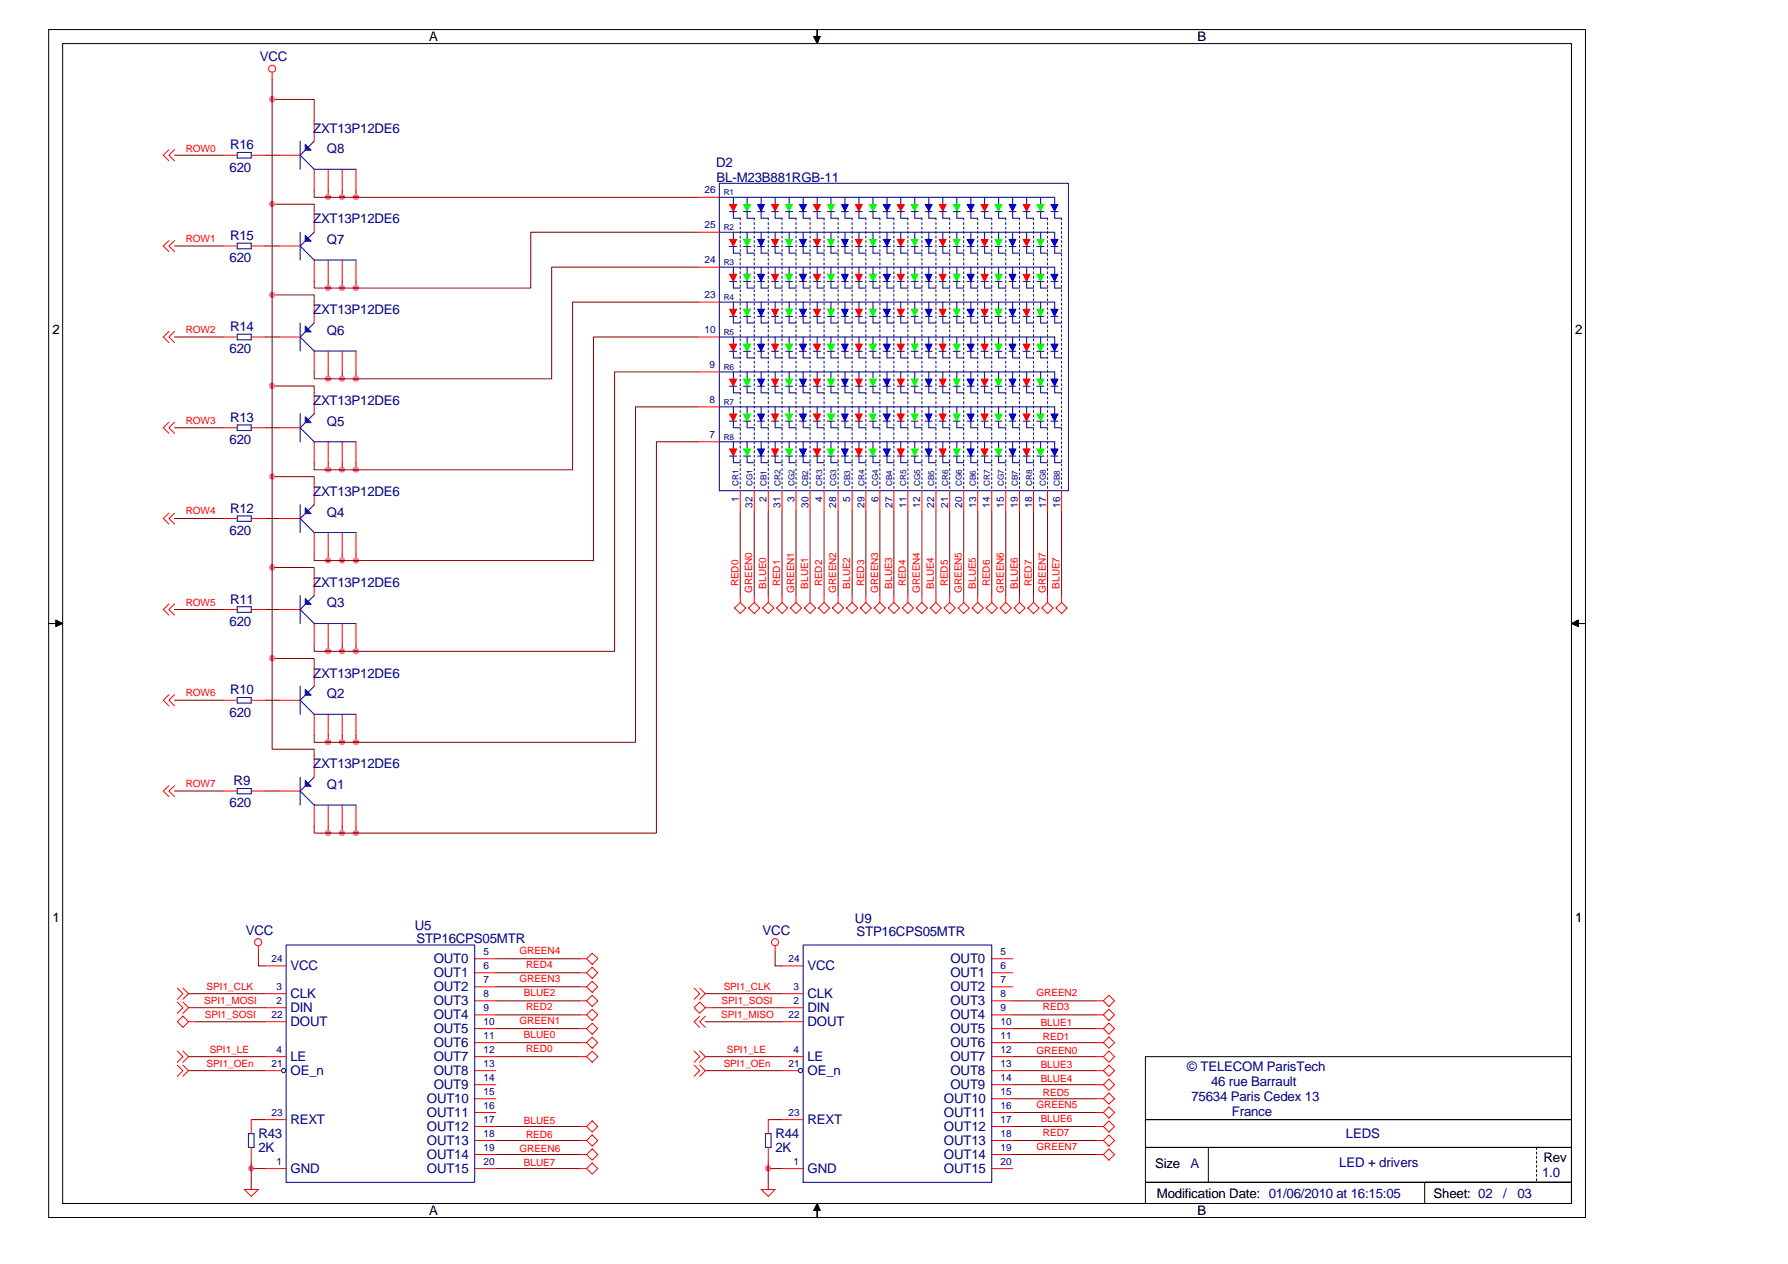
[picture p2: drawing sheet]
<svg xmlns="http://www.w3.org/2000/svg" width="297mm" height="210mm" viewBox="0 0 297 210" stroke-linecap="round" stroke-linejoin="round" font-family="sans-serif">
<defs><g id="words">
<g font-size="2.2" fill="#000080">
<text x="43.2" y="10.2">VCC</text>
<text x="52" y="22">ZXT13P12DE6</text>
<text x="38.1" y="28.5">620</text>
<text x="38.2" y="24.8">R16</text>
<text x="54.3" y="25.5">Q8</text>
<text x="119" y="27.7">D2</text>
<text x="119" y="30.2">BL-M23B881RGB-11</text>
<text x="38.2" y="39.9">R15</text>
<text x="52" y="37.1">ZXT13P12DE6</text>
<text x="54.3" y="40.6">Q7</text>
<text x="38.1" y="43.6">620</text>
<text x="52" y="52.2">ZXT13P12DE6</text>
<text x="38.1" y="58.7">620</text>
<text x="38.2" y="55">R14</text>
<text x="54.3" y="55.6">Q6</text>
<text x="38.2" y="70.1">R13</text>
<text x="52" y="67.3">ZXT13P12DE6</text>
<text x="54.3" y="70.7">Q5</text>
<text x="38.1" y="73.7">620</text>
<text x="52" y="82.3">ZXT13P12DE6</text>
<text x="38.1" y="88.8">620</text>
<text x="38.2" y="85.2">R12</text>
<text x="54.3" y="85.8">Q4</text>
<text x="38.2" y="100.2">R11</text>
<text x="52" y="97.4">ZXT13P12DE6</text>
<text x="54.3" y="100.9">Q3</text>
<text x="38.1" y="103.9">620</text>
<text x="52" y="112.5">ZXT13P12DE6</text>
<text x="38.1" y="119">620</text>
<text x="38.2" y="115.3">R10</text>
<text x="54.3" y="116">Q2</text>
<text x="38.8" y="130.4">R9</text>
<text x="52" y="127.6">ZXT13P12DE6</text>
<text x="54.3" y="131.1">Q1</text>
<text x="38.1" y="134.1">620</text>
<text x="40.8" y="155.2">VCC</text>
<text x="68.9" y="154.5">U5</text>
<text x="126.7" y="155.2">VCC</text>
<text x="142" y="153.3">U9</text>
<text x="142.3" y="155.5">STP16CPS05MTR</text>
<text x="48.3" y="161.2">VCC</text>
<text x="69.2" y="156.6">STP16CPS05MTR</text>
<text x="72" y="160">OUT0</text>
<text x="134.2" y="161.2">VCC</text>
<text x="157.9" y="160">OUT0</text>
<text x="48.3" y="165.8">CLK</text>
<text x="72" y="162.3">OUT1</text>
<text x="72" y="164.6">OUT2</text>
<text x="72" y="167">OUT3</text>
<text x="134.2" y="165.8">CLK</text>
<text x="157.9" y="162.3">OUT1</text>
<text x="157.9" y="164.6">OUT2</text>
<text x="157.9" y="167">OUT3</text>
<text x="48.3" y="170.4">DOUT</text>
<text x="48.3" y="168.1">DIN</text>
<text x="72" y="169.3">OUT4</text>
<text x="72" y="171.6">OUT5</text>
<text x="72" y="173.9">OUT6</text>
<text x="134.2" y="170.4">DOUT</text>
<text x="134.2" y="168.1">DIN</text>
<text x="157.9" y="169.3">OUT4</text>
<text x="157.9" y="171.6">OUT5</text>
<text x="157.9" y="173.9">OUT6</text>
<text x="48.3" y="176.2">LE</text>
<text x="48.3" y="178.6">OE_n</text>
<text x="72" y="176.2">OUT7</text>
<text x="72" y="178.6">OUT8</text>
<text x="134.2" y="176.2">LE</text>
<text x="134.2" y="178.6">OE_n</text>
<text x="157.9" y="176.2">OUT7</text>
<text x="157.9" y="178.6">OUT8</text>
<text x="197.2" y="177.8">© TELECOM ParisTech</text>
<text x="70.9" y="183.2">OUT10</text>
<text x="70.9" y="185.5">OUT11</text>
<text x="72" y="180.9">OUT9</text>
<text x="156.8" y="183.2">OUT10</text>
<text x="156.8" y="185.5">OUT11</text>
<text x="157.9" y="180.9">OUT9</text>
<text x="197.9" y="182.9">75634 Paris Cedex 13</text>
<text x="201.2" y="180.4">46 rue Barrault</text>
<text x="204.6" y="185.4">France</text>
<text x="42.9" y="191.3">2K</text>
<text x="42.9" y="189">R43</text>
<text x="48.3" y="186.7">REXT</text>
<text x="70.9" y="187.8">OUT12</text>
<text x="70.9" y="190.2">OUT13</text>
<text x="128.8" y="191.3">2K</text>
<text x="128.8" y="189">R44</text>
<text x="134.2" y="186.7">REXT</text>
<text x="156.8" y="187.8">OUT12</text>
<text x="156.8" y="190.2">OUT13</text>
<text x="223.6" y="188.9">LEDS</text>
<text x="48.3" y="194.8">GND</text>
<text x="70.9" y="192.5">OUT14</text>
<text x="70.9" y="194.8">OUT15</text>
<text x="134.2" y="194.8">GND</text>
<text x="156.8" y="192.5">OUT14</text>
<text x="156.8" y="194.8">OUT15</text>
<text x="197.8" y="194">A</text>
<text x="222.5" y="193.7">LED + drivers</text>
<text x="256.2" y="195.4">1.0</text>
<text x="249.7" y="198.9">/</text>
<text x="252.1" y="198.9">03</text>
</g>
<g font-size="2.2">
<text x="71.3" y="6.8">A</text>
<text x="198.9" y="6.8">B</text>
<text x="8.7" y="55.5">2</text>
<text x="261.7" y="55.5">2</text>
<text x="8.7" y="153">1</text>
<text x="261.7" y="153">1</text>
<text x="191.9" y="194">Size</text>
<text x="256.4" y="193">Rev</text>
<text x="71.3" y="201.8">A</text>
<text x="192.2" y="198.9">Modification Date: 01/06/2010 at 16:15:05</text>
<text x="198.9" y="201.8">B</text>
<text x="238.2" y="198.9">Sheet: 02</text>
</g>
<g font-size="1.7" fill="#f00">
<text x="30.9" y="25.2">ROW0</text>
<text x="30.9" y="40.3">ROW1</text>
<text x="30.9" y="55.4">ROW2</text>
<text x="30.9" y="70.4">ROW3</text>
<text x="30.9" y="85.4">ROW4</text>
<text x="30.9" y="100.6">ROW5</text>
<text x="122.7" y="97.4" transform="rotate(-90 122.7 97.4)">RED0</text>
<text x="125" y="98.5" transform="rotate(-90 125 98.5)">GREEN0</text>
<text x="127.3" y="97.7" transform="rotate(-90 127.3 97.7)">BLUE0</text>
<text x="129.6" y="97.4" transform="rotate(-90 129.6 97.4)">RED1</text>
<text x="131.9" y="98.5" transform="rotate(-90 131.9 98.5)">GREEN1</text>
<text x="134.3" y="97.7" transform="rotate(-90 134.3 97.7)">BLUE1</text>
<text x="136.6" y="97.4" transform="rotate(-90 136.6 97.4)">RED2</text>
<text x="138.9" y="98.5" transform="rotate(-90 138.9 98.5)">GREEN2</text>
<text x="141.2" y="97.7" transform="rotate(-90 141.2 97.7)">BLUE2</text>
<text x="143.5" y="97.4" transform="rotate(-90 143.5 97.4)">RED3</text>
<text x="145.9" y="98.5" transform="rotate(-90 145.9 98.5)">GREEN3</text>
<text x="148.2" y="97.7" transform="rotate(-90 148.2 97.7)">BLUE3</text>
<text x="150.5" y="97.4" transform="rotate(-90 150.5 97.4)">RED4</text>
<text x="152.8" y="98.5" transform="rotate(-90 152.8 98.5)">GREEN4</text>
<text x="155.1" y="97.7" transform="rotate(-90 155.1 97.7)">BLUE4</text>
<text x="157.5" y="97.4" transform="rotate(-90 157.5 97.4)">RED5</text>
<text x="159.8" y="98.5" transform="rotate(-90 159.8 98.5)">GREEN5</text>
<text x="162.1" y="97.7" transform="rotate(-90 162.1 97.7)">BLUE5</text>
<text x="164.4" y="97.4" transform="rotate(-90 164.4 97.4)">RED6</text>
<text x="166.7" y="98.5" transform="rotate(-90 166.7 98.5)">GREEN6</text>
<text x="169.1" y="97.7" transform="rotate(-90 169.1 97.7)">BLUE6</text>
<text x="171.4" y="97.4" transform="rotate(-90 171.4 97.4)">RED7</text>
<text x="173.7" y="98.5" transform="rotate(-90 173.7 98.5)">GREEN7</text>
<text x="176" y="97.7" transform="rotate(-90 176 97.7)">BLUE7</text>
<text x="30.9" y="115.6">ROW6</text>
<text x="30.9" y="130.8">ROW7</text>
<text x="86.3" y="158.5">GREEN4</text>
<text x="87.4" y="160.8">RED4</text>
<text x="33.9" y="166.7">SPI1_MOSI</text>
<text x="34.3" y="164.3">SPI1_CLK</text>
<text x="86.3" y="163.1">GREEN3</text>
<text x="87" y="165.4">BLUE2</text>
<text x="87.4" y="167.7">RED2</text>
<text x="119.9" y="166.7">SPI1_SOSI</text>
<text x="120.2" y="164.3">SPI1_CLK</text>
<text x="172.2" y="165.4">GREEN2</text>
<text x="173.3" y="167.7">RED3</text>
<text x="34" y="169">SPI1_SOSI</text>
<text x="86.3" y="170.1">GREEN1</text>
<text x="87" y="172.4">BLUE0</text>
<text x="119.8" y="169">SPI1_MISO</text>
<text x="172.9" y="170.4">BLUE1</text>
<text x="173.3" y="172.8">RED1</text>
<text x="34.3" y="177.2">SPI1_OEn</text>
<text x="34.8" y="174.8">SPI1_LE</text>
<text x="87.4" y="174.7">RED0</text>
<text x="120.2" y="177.2">SPI1_OEn</text>
<text x="120.7" y="174.8">SPI1_LE</text>
<text x="172.2" y="175.1">GREEN0</text>
<text x="172.9" y="177.4">BLUE3</text>
<text x="172.9" y="179.7">BLUE4</text>
<text x="172.2" y="184">GREEN5</text>
<text x="173.3" y="182">RED5</text>
<text x="86.3" y="191.3">GREEN6</text>
<text x="87" y="186.7">BLUE5</text>
<text x="87.4" y="189">RED6</text>
<text x="172.2" y="191">GREEN7</text>
<text x="172.9" y="186.3">BLUE6</text>
<text x="173.3" y="188.6">RED7</text>
<text x="87" y="193.6">BLUE7</text>
</g>
<g font-size="1.7" fill="#000080">
<text x="117" y="32.1">26</text>
<text x="117" y="37.9">25</text>
<text x="117" y="43.7">24</text>
<text x="117" y="49.5">23</text>
<text x="117" y="55.3">10</text>
<text x="117.9" y="61.1">9</text>
<text x="117.9" y="66.9">8</text>
<text x="117.9" y="72.7">7</text>
<text x="122.7" y="83.4" transform="rotate(-90 122.7 83.4)">1</text>
<text x="127.3" y="83.4" transform="rotate(-90 127.3 83.4)">2</text>
<text x="132" y="83.4" transform="rotate(-90 132 83.4)">3</text>
<text x="136.6" y="83.4" transform="rotate(-90 136.6 83.4)">4</text>
<text x="141.3" y="83.4" transform="rotate(-90 141.3 83.4)">5</text>
<text x="145.9" y="83.4" transform="rotate(-90 145.9 83.4)">6</text>
<text x="125" y="84.3" transform="rotate(-90 125 84.3)">32</text>
<text x="129.7" y="84.3" transform="rotate(-90 129.7 84.3)">31</text>
<text x="134.3" y="84.3" transform="rotate(-90 134.3 84.3)">30</text>
<text x="138.9" y="84.3" transform="rotate(-90 138.9 84.3)">28</text>
<text x="143.6" y="84.3" transform="rotate(-90 143.6 84.3)">29</text>
<text x="148.2" y="84.3" transform="rotate(-90 148.2 84.3)">27</text>
<text x="150.6" y="84.3" transform="rotate(-90 150.6 84.3)">11</text>
<text x="152.9" y="84.3" transform="rotate(-90 152.9 84.3)">12</text>
<text x="155.2" y="84.3" transform="rotate(-90 155.2 84.3)">22</text>
<text x="157.5" y="84.3" transform="rotate(-90 157.5 84.3)">21</text>
<text x="159.8" y="84.3" transform="rotate(-90 159.8 84.3)">20</text>
<text x="162.2" y="84.3" transform="rotate(-90 162.2 84.3)">13</text>
<text x="164.5" y="84.3" transform="rotate(-90 164.5 84.3)">14</text>
<text x="166.8" y="84.3" transform="rotate(-90 166.8 84.3)">15</text>
<text x="169.1" y="84.3" transform="rotate(-90 169.1 84.3)">19</text>
<text x="171.4" y="84.3" transform="rotate(-90 171.4 84.3)">18</text>
<text x="173.8" y="84.3" transform="rotate(-90 173.8 84.3)">17</text>
<text x="176.1" y="84.3" transform="rotate(-90 176.1 84.3)">16</text>
<text x="45.1" y="159.8">24</text>
<text x="80.3" y="158.6">5</text>
<text x="80.3" y="160.9">6</text>
<text x="131" y="159.8">24</text>
<text x="166.2" y="158.6">5</text>
<text x="166.2" y="160.9">6</text>
<text x="45.9" y="164.4">3</text>
<text x="45.9" y="166.7">2</text>
<text x="80.3" y="163.2">7</text>
<text x="80.3" y="165.6">8</text>
<text x="80.3" y="167.9">9</text>
<text x="131.8" y="164.4">3</text>
<text x="131.8" y="166.7">2</text>
<text x="166.2" y="163.2">7</text>
<text x="166.2" y="165.6">8</text>
<text x="166.2" y="167.9">9</text>
<text x="45.1" y="169">22</text>
<text x="80.3" y="170.2">10</text>
<text x="80.3" y="172.5">11</text>
<text x="131" y="169">22</text>
<text x="166.2" y="170.2">10</text>
<text x="166.2" y="172.5">11</text>
<text x="45.1" y="177.2">21</text>
<text x="45.9" y="174.8">4</text>
<text x="80.3" y="174.8">12</text>
<text x="80.3" y="177.2">13</text>
<text x="80.3" y="179.5">14</text>
<text x="131" y="177.2">21</text>
<text x="131.8" y="174.8">4</text>
<text x="166.2" y="174.8">12</text>
<text x="166.2" y="177.2">13</text>
<text x="166.2" y="179.5">14</text>
<text x="45.1" y="185.3">23</text>
<text x="80.3" y="181.8">15</text>
<text x="80.3" y="184.1">16</text>
<text x="131" y="185.3">23</text>
<text x="166.2" y="181.8">15</text>
<text x="166.2" y="184.1">16</text>
<text x="80.3" y="186.4">17</text>
<text x="80.3" y="188.8">18</text>
<text x="80.3" y="191.1">19</text>
<text x="166.2" y="186.4">17</text>
<text x="166.2" y="188.8">18</text>
<text x="166.2" y="191.1">19</text>
<text x="45.9" y="193.4">1</text>
<text x="80.3" y="193.4">20</text>
<text x="131.8" y="193.4">1</text>
<text x="166.2" y="193.4">20</text>
</g>
<g font-size="1.4" fill="#000080">
<text x="120.2" y="32.4">R1</text>
<text x="120.2" y="38.2">R2</text>
<text x="120.2" y="44">R3</text>
<text x="120.2" y="49.8">R4</text>
<text x="120.2" y="55.6">R5</text>
<text x="120.2" y="61.4">R6</text>
<text x="120.2" y="67.2">R7</text>
<text x="120.2" y="73">R8</text>
<text x="122.7" y="80.7" transform="rotate(-90 122.7 80.7)">CR1</text>
<text x="125" y="80.7" transform="rotate(-90 125 80.7)">CG1</text>
<text x="127.3" y="80.7" transform="rotate(-90 127.3 80.7)">CB1</text>
<text x="129.7" y="80.7" transform="rotate(-90 129.7 80.7)">CR2</text>
<text x="132" y="80.7" transform="rotate(-90 132 80.7)">CG2</text>
<text x="134.3" y="80.7" transform="rotate(-90 134.3 80.7)">CB2</text>
<text x="136.6" y="80.7" transform="rotate(-90 136.6 80.7)">CR3</text>
<text x="138.9" y="80.7" transform="rotate(-90 138.9 80.7)">CG3</text>
<text x="141.3" y="80.7" transform="rotate(-90 141.3 80.7)">CB3</text>
<text x="143.6" y="80.7" transform="rotate(-90 143.6 80.7)">CR4</text>
<text x="145.9" y="80.7" transform="rotate(-90 145.9 80.7)">CG4</text>
<text x="148.2" y="80.7" transform="rotate(-90 148.2 80.7)">CB4</text>
<text x="150.5" y="80.7" transform="rotate(-90 150.5 80.7)">CR5</text>
<text x="152.9" y="80.7" transform="rotate(-90 152.9 80.7)">CG5</text>
<text x="155.2" y="80.7" transform="rotate(-90 155.2 80.7)">CB5</text>
<text x="157.5" y="80.7" transform="rotate(-90 157.5 80.7)">CR6</text>
<text x="159.8" y="80.7" transform="rotate(-90 159.8 80.7)">CG6</text>
<text x="162.1" y="80.7" transform="rotate(-90 162.1 80.7)">CB6</text>
<text x="164.5" y="80.7" transform="rotate(-90 164.5 80.7)">CR7</text>
<text x="166.8" y="80.7" transform="rotate(-90 166.8 80.7)">CG7</text>
<text x="169.1" y="80.7" transform="rotate(-90 169.1 80.7)">CB7</text>
<text x="171.4" y="80.7" transform="rotate(-90 171.4 80.7)">CR8</text>
<text x="173.7" y="80.7" transform="rotate(-90 173.7 80.7)">CG8</text>
<text x="176.1" y="80.7" transform="rotate(-90 176.1 80.7)">CB8</text>
</g>
</g></defs>
<path d="M44.1 25.8h2.3M54.5 31.6v1.2M44.1 40.9h2.3M44.1 56h2.3" fill="none" stroke="#800000" stroke-width=".17"/>
<circle cx="54.5" cy="32.7" r=".44" fill="#f0f"/>
<circle cx="54.5" cy="32.7" r=".44" fill="none" stroke="#f0f" stroke-width=".17"/>
<path d="M56.9 31.6v1.2" fill="none" stroke="#800000" stroke-width=".17"/>
<circle cx="56.8" cy="32.7" r=".43" fill="#f0f"/>
<circle cx="56.8" cy="32.7" r=".43" fill="none" stroke="#f0f" stroke-width=".17"/>
<path d="M59.1 31.6v1.2" fill="none" stroke="#800000" stroke-width=".17"/>
<circle cx="59.1" cy="32.7" r=".43" fill="#f0f"/>
<circle cx="59.1" cy="32.7" r=".43" fill="none" stroke="#f0f" stroke-width=".17"/>
<path d="M52.2 31.6v1.2h63.8M54.5 46.7v1.1" fill="none" stroke="#800000" stroke-width=".17"/>
<circle cx="54.5" cy="47.8" r=".45" fill="#f0f"/>
<circle cx="54.5" cy="47.8" r=".45" fill="none" stroke="#f0f" stroke-width=".17"/>
<path d="M56.9 46.7v1.1" fill="none" stroke="#800000" stroke-width=".17"/>
<circle cx="56.8" cy="47.8" r=".44" fill="#f0f"/>
<circle cx="56.8" cy="47.8" r=".44" fill="none" stroke="#f0f" stroke-width=".17"/>
<path d="M59.1 46.7v1.1" fill="none" stroke="#800000" stroke-width=".17"/>
<circle cx="59.1" cy="47.8" r=".44" fill="#f0f"/>
<circle cx="59.1" cy="47.8" r=".44" fill="none" stroke="#f0f" stroke-width=".17"/>
<path d="M116 38.6h-27.8v9.2h-36v-1.1M54.5 61.8v1.1" fill="none" stroke="#800000" stroke-width=".17"/>
<circle cx="54.5" cy="62.9" r=".45" fill="#f0f"/>
<circle cx="54.5" cy="62.9" r=".45" fill="none" stroke="#f0f" stroke-width=".17"/>
<path d="M56.9 61.8v1.1" fill="none" stroke="#800000" stroke-width=".17"/>
<circle cx="56.8" cy="62.9" r=".44" fill="#f0f"/>
<circle cx="56.8" cy="62.9" r=".44" fill="none" stroke="#f0f" stroke-width=".17"/>
<path d="M59.1 61.8v1.1" fill="none" stroke="#800000" stroke-width=".17"/>
<circle cx="59.1" cy="62.9" r=".44" fill="#f0f"/>
<circle cx="59.1" cy="62.9" r=".44" fill="none" stroke="#f0f" stroke-width=".17"/>
<path d="M116 44.4h-24.4v18.5h-39.4v-1.1M44.1 71h2.3M59.1 76.8v1.2" fill="none" stroke="#800000" stroke-width=".17"/>
<circle cx="59.1" cy="78" r=".43" fill="#f0f"/>
<circle cx="59.1" cy="78" r=".43" fill="none" stroke="#f0f" stroke-width=".17"/>
<path d="M56.9 76.8v1.2" fill="none" stroke="#800000" stroke-width=".17"/>
<circle cx="56.8" cy="78" r=".43" fill="#f0f"/>
<circle cx="56.8" cy="78" r=".43" fill="none" stroke="#f0f" stroke-width=".17"/>
<path d="M54.5 76.8v1.2" fill="none" stroke="#800000" stroke-width=".17"/>
<circle cx="54.5" cy="78" r=".44" fill="#f0f"/>
<circle cx="54.5" cy="78" r=".44" fill="none" stroke="#f0f" stroke-width=".17"/>
<path d="M116 50.2h-20.9v27.8h-42.9v-1.2M44.1 86.1h2.3M59.1 91.9v1.2" fill="none" stroke="#800000" stroke-width=".17"/>
<circle cx="59.1" cy="93.1" r=".44" fill="#f0f"/>
<circle cx="59.1" cy="93.1" r=".44" fill="none" stroke="#f0f" stroke-width=".17"/>
<path d="M56.9 91.9v1.2" fill="none" stroke="#800000" stroke-width=".17"/>
<circle cx="56.8" cy="93.1" r=".44" fill="#f0f"/>
<circle cx="56.8" cy="93.1" r=".44" fill="none" stroke="#f0f" stroke-width=".17"/>
<path d="M54.5 91.9v1.2" fill="none" stroke="#800000" stroke-width=".17"/>
<circle cx="54.5" cy="93.1" r=".45" fill="#f0f"/>
<circle cx="54.5" cy="93.1" r=".45" fill="none" stroke="#f0f" stroke-width=".17"/>
<path d="M116 56h-17.4v37.1h-46.4v-1.2M44.1 101.2h2.3M54.5 107v1.2" fill="none" stroke="#800000" stroke-width=".17"/>
<circle cx="54.5" cy="108.1" r=".45" fill="#f0f"/>
<circle cx="54.5" cy="108.1" r=".45" fill="none" stroke="#f0f" stroke-width=".17"/>
<path d="M56.9 107v1.2" fill="none" stroke="#800000" stroke-width=".17"/>
<circle cx="56.8" cy="108.1" r=".44" fill="#f0f"/>
<circle cx="56.8" cy="108.1" r=".44" fill="none" stroke="#f0f" stroke-width=".17"/>
<path d="M59.1 107v1.2" fill="none" stroke="#800000" stroke-width=".17"/>
<circle cx="59.1" cy="108.1" r=".44" fill="#f0f"/>
<circle cx="59.1" cy="108.1" r=".44" fill="none" stroke="#f0f" stroke-width=".17"/>
<path d="M116 61.8h-13.9v46.4h-49.9v-1.2M44.1 116.3h2.3M54.5 122.1v1.2" fill="none" stroke="#800000" stroke-width=".17"/>
<circle cx="54.5" cy="123.2" r=".44" fill="#f0f"/>
<circle cx="54.5" cy="123.2" r=".44" fill="none" stroke="#f0f" stroke-width=".17"/>
<path d="M56.9 122.1v1.2" fill="none" stroke="#800000" stroke-width=".17"/>
<circle cx="56.8" cy="123.2" r=".43" fill="#f0f"/>
<circle cx="56.8" cy="123.2" r=".43" fill="none" stroke="#f0f" stroke-width=".17"/>
<path d="M59.1 122.1v1.2" fill="none" stroke="#800000" stroke-width=".17"/>
<circle cx="59.1" cy="123.2" r=".43" fill="#f0f"/>
<circle cx="59.1" cy="123.2" r=".43" fill="none" stroke="#f0f" stroke-width=".17"/>
<path d="M116 67.6h-10.4v55.7h-53.4v-1.2M44.1 131.4h2.3M54.5 137.2v1.1" fill="none" stroke="#800000" stroke-width=".17"/>
<circle cx="54.5" cy="138.3" r=".45" fill="#f0f"/>
<circle cx="54.5" cy="138.3" r=".45" fill="none" stroke="#f0f" stroke-width=".17"/>
<path d="M56.9 137.2v1.1" fill="none" stroke="#800000" stroke-width=".17"/>
<circle cx="56.8" cy="138.3" r=".44" fill="#f0f"/>
<circle cx="56.8" cy="138.3" r=".44" fill="none" stroke="#f0f" stroke-width=".17"/>
<path d="M59.1 137.2v1.1" fill="none" stroke="#800000" stroke-width=".17"/>
<circle cx="59.1" cy="138.3" r=".44" fill="#f0f"/>
<circle cx="59.1" cy="138.3" r=".44" fill="none" stroke="#f0f" stroke-width=".17"/>
<path d="M45.2 16.5h7v3.5M29 40.9h8.1M29 56h8.1M29 71h8.1M116 73.4h-7v64.9h-56.8v-1.1M29 86.1h8.1M29 101.2h8.1M29 116.3h8.1M29 131.4h8.1" fill="none" stroke="#800000" stroke-width=".17"/>
<circle cx="45.2" cy="16.5" r=".44" fill="#f0f"/>
<circle cx="45.2" cy="16.5" r=".44" fill="none" stroke="#f0f" stroke-width=".17"/>
<path d="M45.2 33.9h7v1.2" fill="none" stroke="#800000" stroke-width=".17"/>
<circle cx="45.2" cy="33.9" r=".44" fill="#f0f"/>
<circle cx="45.2" cy="33.9" r=".44" fill="none" stroke="#f0f" stroke-width=".17"/>
<path d="M45.2 49h7v1.2" fill="none" stroke="#800000" stroke-width=".17"/>
<circle cx="45.2" cy="49" r=".44" fill="#f0f"/>
<circle cx="45.2" cy="49" r=".44" fill="none" stroke="#f0f" stroke-width=".17"/>
<path d="M45.2 64.1h7v1.1" fill="none" stroke="#800000" stroke-width=".17"/>
<circle cx="45.2" cy="64.1" r=".44" fill="#f0f"/>
<circle cx="45.2" cy="64.1" r=".44" fill="none" stroke="#f0f" stroke-width=".17"/>
<path d="M45.2 94.2h7v1.2" fill="none" stroke="#800000" stroke-width=".17"/>
<circle cx="45.2" cy="94.2" r=".44" fill="#f0f"/>
<circle cx="45.2" cy="94.2" r=".44" fill="none" stroke="#f0f" stroke-width=".17"/>
<path d="M45.2 109.3h7v1.2" fill="none" stroke="#800000" stroke-width=".17"/>
<circle cx="45.2" cy="109.3" r=".44" fill="#f0f"/>
<circle cx="45.2" cy="109.3" r=".44" fill="none" stroke="#f0f" stroke-width=".17"/>
<path d="M45.2 79.2h7v1.1" fill="none" stroke="#800000" stroke-width=".17"/>
<circle cx="45.2" cy="79.1" r=".44" fill="#f0f"/>
<circle cx="45.2" cy="79.1" r=".44" fill="none" stroke="#f0f" stroke-width=".17"/>
<g fill="none" stroke="#800000" stroke-width=".17">
<path d="M45.2 13v111.4h7v1.2M29 25.8h8.1M123 85v13.9M125.3 85v13.9M127.6 85v13.9M129.9 85v13.9M132.2 85v13.9M134.6 85v13.9M136.9 85v13.9M139.2 85v13.9M141.6 85v13.9M143.8 85v13.9"/>
<path d="M146.2 85v13.9M148.5 85v13.9M150.8 85v13.9M153.2 85v13.9M155.5 85v13.9M157.8 85v13.9M160.1 85v13.9M162.4 85v13.9M164.8 85v13.9M167.1 85v13.9M169.4 85v13.9M171.7 85v13.9"/>
<path d="M174 85v13.9M176.4 85v13.9M42.9 158.1v2.3h1.2M41.7 194.1h2.4M82.4 194.1h13.9"/>
</g>
<circle cx="41.7" cy="194" r=".44" fill="#f0f"/>
<circle cx="41.7" cy="194" r=".44" fill="none" stroke="#f0f" stroke-width=".17"/>
<path d="M128.8 158.1v2.3h1.1M31.3 165h12.8M31.3 167.3h12.8M31.3 175.5h12.8M31.3 177.8h12.8M32.5 169.7h11.6M41.7 185.9h2.4M41.7 192.9v4.6M127.6 194.1h2.3" fill="none" stroke="#800000" stroke-width=".17"/>
<circle cx="127.6" cy="194" r=".45" fill="#f0f"/>
<circle cx="127.6" cy="194" r=".45" fill="none" stroke="#f0f" stroke-width=".17"/>
<g fill="none" stroke="#800000" stroke-width=".17">
<path d="M82.4 159.2h13.9M82.4 175.5h13.9M82.4 161.5h13.9M82.4 163.9h13.9M82.4 166.2h13.9M82.4 168.5h13.9M82.4 170.8h13.9M82.4 173.1h13.9M117.2 165h12.7M117.2 175.5h12.7M117.2 177.8h12.7M117.2 169.7h12.7"/>
<path d="M118.3 167.3h11.6M168.2 175.5h14M168.2 177.8h14M168.2 166.2h14M168.2 168.5h14M168.2 170.8h14M168.2 173.1h14M82.4 191.7h13.9M82.4 189.4h13.9M82.4 187.1h13.9M127.6 192.9v4.6M127.6 185.9h2.3"/>
<path d="M168.2 191.7h14M168.2 189.4h14M168.2 187.1h14M168.2 180.1h14M168.2 182.5h14M168.2 184.7h14"/>
</g>
<g fill="none" stroke="#f00" stroke-width=".17">
<path d="M45.2 12.1v.9"/>
<circle cx="45.2" cy="11.4" r=".59"/>
</g>
<g fill="none" stroke="#000080" stroke-width=".17">
<path d="M121.2 35.1h1.2M121.8 35.1v1.1h1.2M121.8 32.8v1.1M123.5 35.1h1.2M124.1 35.1v1.1h1.2M124.1 32.8v1.1M125.9 35.1h1.1M126.4 35.1v1.1h1.2M126.4 32.8v1.1M128.2 35.1h1.1M128.8 35.1v1.1h1.1M128.8 32.8v1.1"/>
<path d="M130.5 35.1h1.2M131.1 35.1v1.1h1.1M131.1 32.8v1.1M132.8 35.1h1.2M133.4 35.1v1.1h1.2M133.4 32.8v1.1M135.1 35.1h1.2M135.8 35.1v1.1h1.1M135.8 32.8v1.1M137.5 35.1h1.1M138 35.1v1.1h1.2M138 32.8v1.1"/>
<path d="M139.8 35.1h1.1M140.4 35.1v1.1h1.2M140.4 32.8v1.1M142.1 35.1h1.2M142.7 35.1v1.1h1.1M142.7 32.8v1.1M144.4 35.1h1.2M145 35.1v1.1h1.2M145 32.8v1.1M146.7 35.1h1.2M147.4 35.1v1.1h1.1M147.4 32.8v1.1"/>
<path d="M149.1 35.1h1.1M149.6 35.1v1.1h1.2M149.6 32.8v1.1M151.4 35.1h1.1M152 35.1v1.1h1.2M152 32.8v1.1M153.7 35.1h1.2M154.3 35.1v1.1h1.2M154.3 32.8v1.1M156 35.1h1.2M156.6 35.1v1.1h1.2M156.6 32.8v1.1"/>
<path d="M158.4 35.1h1.1M159 35.1v1.1h1.1M159 32.8v1.1M160.7 35.1h1.1M161.3 35.1v1.1h1.1M161.3 32.8v1.1M163 35.1h1.2M163.6 35.1v1.1h1.2M163.6 32.8v1.1M165.3 35.1h1.2M165.9 35.1v1.1h1.2M165.9 32.8v1.1"/>
<path d="M167.6 35.1h1.2M168.2 35.1v1.1h1.2M168.2 32.8v1.1M170 35.1h1.1M170.6 35.1v1.1h1.1M170.6 32.8v1.1M172.3 35.1h1.1M172.9 35.1v1.1h1.1M172.9 32.8v1.1M174.6 35.1h1.2M175.2 35.1v1.1h1.2M175.2 32.8v1.1"/>
</g>
<path d="M121.2 34h1.2l-.6 1.1z" fill="#f00"/>
<path d="M121.2 34h1.2l-.6 1.1z" fill="none" stroke="#f00" stroke-width=".17"/>
<path d="M128.2 34h1.1l-.5 1.1z" fill="#f00"/>
<path d="M128.2 34h1.1l-.5 1.1z" fill="none" stroke="#f00" stroke-width=".17"/>
<path d="M135.1 34h1.2l-.5 1.1z" fill="#f00"/>
<path d="M135.1 34h1.2l-.5 1.1z" fill="none" stroke="#f00" stroke-width=".17"/>
<path d="M142.1 34h1.2l-.6 1.1z" fill="#f00"/>
<path d="M142.1 34h1.2l-.6 1.1z" fill="none" stroke="#f00" stroke-width=".17"/>
<path d="M149.1 34h1.1l-.6 1.1z" fill="#f00"/>
<path d="M149.1 34h1.1l-.6 1.1z" fill="none" stroke="#f00" stroke-width=".17"/>
<path d="M156 34h1.2l-.6 1.1z" fill="#f00"/>
<path d="M156 34h1.2l-.6 1.1z" fill="none" stroke="#f00" stroke-width=".17"/>
<path d="M163 34h1.2l-.6 1.1z" fill="#f00"/>
<path d="M163 34h1.2l-.6 1.1z" fill="none" stroke="#f00" stroke-width=".17"/>
<path d="M170 34h1.1l-.5 1.1z" fill="#f00"/>
<path d="M170 34h1.1l-.5 1.1z" fill="none" stroke="#f00" stroke-width=".17"/>
<path d="M123.5 34h1.2l-.6 1.1z" fill="#0f0"/>
<path d="M123.5 34h1.2l-.6 1.1z" fill="none" stroke="#0f0" stroke-width=".17"/>
<path d="M130.5 34h1.2l-.6 1.1z" fill="#0f0"/>
<path d="M130.5 34h1.2l-.6 1.1z" fill="none" stroke="#0f0" stroke-width=".17"/>
<path d="M137.5 34h1.1l-.6 1.1z" fill="#0f0"/>
<path d="M137.5 34h1.1l-.6 1.1z" fill="none" stroke="#0f0" stroke-width=".17"/>
<path d="M144.4 34h1.2l-.6 1.1z" fill="#0f0"/>
<path d="M144.4 34h1.2l-.6 1.1z" fill="none" stroke="#0f0" stroke-width=".17"/>
<path d="M151.4 34h1.1l-.5 1.1z" fill="#0f0"/>
<path d="M151.4 34h1.1l-.5 1.1z" fill="none" stroke="#0f0" stroke-width=".17"/>
<path d="M158.4 34h1.1l-.5 1.1z" fill="#0f0"/>
<path d="M158.4 34h1.1l-.5 1.1z" fill="none" stroke="#0f0" stroke-width=".17"/>
<path d="M165.3 34h1.2l-.6 1.1z" fill="#0f0"/>
<path d="M165.3 34h1.2l-.6 1.1z" fill="none" stroke="#0f0" stroke-width=".17"/>
<path d="M172.3 34h1.1l-.5 1.1z" fill="#0f0"/>
<path d="M172.3 34h1.1l-.5 1.1z" fill="none" stroke="#0f0" stroke-width=".17"/>
<path d="M125.9 34h1.1l-.6 1.1z" fill="#00f"/>
<path d="M125.9 34h1.1l-.6 1.1z" fill="none" stroke="#00f" stroke-width=".17"/>
<path d="M132.8 34h1.2l-.6 1.1z" fill="#00f"/>
<path d="M132.8 34h1.2l-.6 1.1z" fill="none" stroke="#00f" stroke-width=".17"/>
<path d="M139.8 34h1.1l-.5 1.1z" fill="#00f"/>
<path d="M139.8 34h1.1l-.5 1.1z" fill="none" stroke="#00f" stroke-width=".17"/>
<path d="M146.7 34h1.2l-.5 1.1z" fill="#00f"/>
<path d="M146.7 34h1.2l-.5 1.1z" fill="none" stroke="#00f" stroke-width=".17"/>
<path d="M153.7 34h1.2l-.6 1.1z" fill="#00f"/>
<path d="M153.7 34h1.2l-.6 1.1z" fill="none" stroke="#00f" stroke-width=".17"/>
<path d="M160.7 34h1.1l-.5 1.1z" fill="#00f"/>
<path d="M160.7 34h1.1l-.5 1.1z" fill="none" stroke="#00f" stroke-width=".17"/>
<path d="M167.6 34h1.2l-.6 1.1z" fill="#00f"/>
<path d="M167.6 34h1.2l-.6 1.1z" fill="none" stroke="#00f" stroke-width=".17"/>
<path d="M174.6 34h1.2l-.6 1.1z" fill="#00f"/>
<path d="M174.6 34h1.2l-.6 1.1z" fill="none" stroke="#00f" stroke-width=".17"/>
<g fill="none" stroke="#000080" stroke-width=".17">
<path d="M121.8 38.6v1.1M124.1 38.6v1.1M126.4 38.6v1.1M128.8 38.6v1.1M131.1 38.6v1.1M133.4 38.6v1.1M135.8 38.6v1.1M138 38.6v1.1M140.4 38.6v1.1M142.7 38.6v1.1M145 38.6v1.1M147.4 38.6v1.1"/>
<path d="M149.6 38.6v1.1M152 38.6v1.1M154.3 38.6v1.1M156.6 38.6v1.1M159 38.6v1.1M161.3 38.6v1.1M163.6 38.6v1.1M165.9 38.6v1.1M168.2 38.6v1.1M170.6 38.6v1.1M172.9 38.6v1.1M175.2 38.6v1.1"/>
<path d="M121.2 40.9h1.2M121.8 40.9v1.1h1.2M123.5 40.9h1.2M124.1 40.9v1.1h1.2M125.9 40.9h1.1M126.4 40.9v1.1h1.2M128.2 40.9h1.1M128.8 40.9v1.1h1.1M130.5 40.9h1.2M131.1 40.9v1.1h1.1M132.8 40.9h1.2M133.4 40.9v1.1h1.2"/>
<path d="M135.1 40.9h1.2M135.8 40.9v1.1h1.1M137.5 40.9h1.1M138 40.9v1.1h1.2M139.8 40.9h1.1M140.4 40.9v1.1h1.2M142.1 40.9h1.2M142.7 40.9v1.1h1.1M144.4 40.9h1.2M145 40.9v1.1h1.2M146.7 40.9h1.2M147.4 40.9v1.1h1.1"/>
<path d="M149.1 40.9h1.1M149.6 40.9v1.1h1.2M151.4 40.9h1.1M152 40.9v1.1h1.2M153.7 40.9h1.2M154.3 40.9v1.1h1.2M156 40.9h1.2M156.6 40.9v1.1h1.2M158.4 40.9h1.1M159 40.9v1.1h1.1M160.7 40.9h1.1M161.3 40.9v1.1h1.1"/>
<path d="M163 40.9h1.2M163.6 40.9v1.1h1.2M165.3 40.9h1.2M165.9 40.9v1.1h1.2M167.6 40.9h1.2M168.2 40.9v1.1h1.2M170 40.9h1.1M170.6 40.9v1.1h1.1M172.3 40.9h1.1M172.9 40.9v1.1h1.1M174.6 40.9h1.2M175.2 40.9v1.1h1.2"/>
</g>
<path d="M121.2 39.8h1.2l-.6 1.1z" fill="#f00"/>
<path d="M121.2 39.8h1.2l-.6 1.1z" fill="none" stroke="#f00" stroke-width=".17"/>
<path d="M128.2 39.8h1.1l-.5 1.1z" fill="#f00"/>
<path d="M128.2 39.8h1.1l-.5 1.1z" fill="none" stroke="#f00" stroke-width=".17"/>
<path d="M135.1 39.8h1.2l-.5 1.1z" fill="#f00"/>
<path d="M135.1 39.8h1.2l-.5 1.1z" fill="none" stroke="#f00" stroke-width=".17"/>
<path d="M142.1 39.8h1.2l-.6 1.1z" fill="#f00"/>
<path d="M142.1 39.8h1.2l-.6 1.1z" fill="none" stroke="#f00" stroke-width=".17"/>
<path d="M149.1 39.8h1.1l-.6 1.1z" fill="#f00"/>
<path d="M149.1 39.8h1.1l-.6 1.1z" fill="none" stroke="#f00" stroke-width=".17"/>
<path d="M156 39.8h1.2l-.6 1.1z" fill="#f00"/>
<path d="M156 39.8h1.2l-.6 1.1z" fill="none" stroke="#f00" stroke-width=".17"/>
<path d="M163 39.8h1.2l-.6 1.1z" fill="#f00"/>
<path d="M163 39.8h1.2l-.6 1.1z" fill="none" stroke="#f00" stroke-width=".17"/>
<path d="M170 39.8h1.1l-.5 1.1z" fill="#f00"/>
<path d="M170 39.8h1.1l-.5 1.1z" fill="none" stroke="#f00" stroke-width=".17"/>
<path d="M123.5 39.8h1.2l-.6 1.1z" fill="#0f0"/>
<path d="M123.5 39.8h1.2l-.6 1.1z" fill="none" stroke="#0f0" stroke-width=".17"/>
<path d="M130.5 39.8h1.2l-.6 1.1z" fill="#0f0"/>
<path d="M130.5 39.8h1.2l-.6 1.1z" fill="none" stroke="#0f0" stroke-width=".17"/>
<path d="M137.5 39.8h1.1l-.6 1.1z" fill="#0f0"/>
<path d="M137.5 39.8h1.1l-.6 1.1z" fill="none" stroke="#0f0" stroke-width=".17"/>
<path d="M144.4 39.8h1.2l-.6 1.1z" fill="#0f0"/>
<path d="M144.4 39.8h1.2l-.6 1.1z" fill="none" stroke="#0f0" stroke-width=".17"/>
<path d="M151.4 39.8h1.1l-.5 1.1z" fill="#0f0"/>
<path d="M151.4 39.8h1.1l-.5 1.1z" fill="none" stroke="#0f0" stroke-width=".17"/>
<path d="M158.4 39.8h1.1l-.5 1.1z" fill="#0f0"/>
<path d="M158.4 39.8h1.1l-.5 1.1z" fill="none" stroke="#0f0" stroke-width=".17"/>
<path d="M165.3 39.8h1.2l-.6 1.1z" fill="#0f0"/>
<path d="M165.3 39.8h1.2l-.6 1.1z" fill="none" stroke="#0f0" stroke-width=".17"/>
<path d="M172.3 39.8h1.1l-.5 1.1z" fill="#0f0"/>
<path d="M172.3 39.8h1.1l-.5 1.1z" fill="none" stroke="#0f0" stroke-width=".17"/>
<path d="M125.9 39.8h1.1l-.6 1.1z" fill="#00f"/>
<path d="M125.9 39.8h1.1l-.6 1.1z" fill="none" stroke="#00f" stroke-width=".17"/>
<path d="M132.8 39.8h1.2l-.6 1.1z" fill="#00f"/>
<path d="M132.8 39.8h1.2l-.6 1.1z" fill="none" stroke="#00f" stroke-width=".17"/>
<path d="M139.8 39.8h1.1l-.5 1.1z" fill="#00f"/>
<path d="M139.8 39.8h1.1l-.5 1.1z" fill="none" stroke="#00f" stroke-width=".17"/>
<path d="M146.7 39.8h1.2l-.5 1.1z" fill="#00f"/>
<path d="M146.7 39.8h1.2l-.5 1.1z" fill="none" stroke="#00f" stroke-width=".17"/>
<path d="M153.7 39.8h1.2l-.6 1.1z" fill="#00f"/>
<path d="M153.7 39.8h1.2l-.6 1.1z" fill="none" stroke="#00f" stroke-width=".17"/>
<path d="M160.7 39.8h1.1l-.5 1.1z" fill="#00f"/>
<path d="M160.7 39.8h1.1l-.5 1.1z" fill="none" stroke="#00f" stroke-width=".17"/>
<path d="M167.6 39.8h1.2l-.6 1.1z" fill="#00f"/>
<path d="M167.6 39.8h1.2l-.6 1.1z" fill="none" stroke="#00f" stroke-width=".17"/>
<path d="M174.6 39.8h1.2l-.6 1.1z" fill="#00f"/>
<path d="M174.6 39.8h1.2l-.6 1.1z" fill="none" stroke="#00f" stroke-width=".17"/>
<g fill="none" stroke="#000080" stroke-width=".17">
<path d="M121.2 46.7h1.2M121.8 46.7v1.1h1.2M121.8 44.4v1.1M123.5 46.7h1.2M124.1 46.7v1.1h1.2M124.1 44.4v1.1M125.9 46.7h1.1M126.4 46.7v1.1h1.2M126.4 44.4v1.1M128.2 46.7h1.1M128.8 46.7v1.1h1.1M128.8 44.4v1.1"/>
<path d="M130.5 46.7h1.2M131.1 46.7v1.1h1.1M131.1 44.4v1.1M132.8 46.7h1.2M133.4 46.7v1.1h1.2M133.4 44.4v1.1M135.1 46.7h1.2M135.8 46.7v1.1h1.1M135.8 44.4v1.1M137.5 46.7h1.1M138 46.7v1.1h1.2M138 44.4v1.1"/>
<path d="M139.8 46.7h1.1M140.4 46.7v1.1h1.2M140.4 44.4v1.1M142.1 46.7h1.2M142.7 46.7v1.1h1.1M142.7 44.4v1.1M144.4 46.7h1.2M145 46.7v1.1h1.2M145 44.4v1.1M146.7 46.7h1.2M147.4 46.7v1.1h1.1M147.4 44.4v1.1"/>
<path d="M149.1 46.7h1.1M149.6 46.7v1.1h1.2M149.6 44.4v1.1M151.4 46.7h1.1M152 46.7v1.1h1.2M152 44.4v1.1M153.7 46.7h1.2M154.3 46.7v1.1h1.2M154.3 44.4v1.1M156 46.7h1.2M156.6 46.7v1.1h1.2M156.6 44.4v1.1"/>
<path d="M158.4 46.7h1.1M159 46.7v1.1h1.1M159 44.4v1.1M160.7 46.7h1.1M161.3 46.7v1.1h1.1M161.3 44.4v1.1M163 46.7h1.2M163.6 46.7v1.1h1.2M163.6 44.4v1.1M165.3 46.7h1.2M165.9 46.7v1.1h1.2M165.9 44.4v1.1"/>
<path d="M167.6 46.7h1.2M168.2 46.7v1.1h1.2M168.2 44.4v1.1M170 46.7h1.1M170.6 46.7v1.1h1.1M170.6 44.4v1.1M172.3 46.7h1.1M172.9 46.7v1.1h1.1M172.9 44.4v1.1M174.6 46.7h1.2M175.2 46.7v1.1h1.2M175.2 44.4v1.1"/>
</g>
<path d="M121.2 45.6h1.2l-.6 1.1z" fill="#f00"/>
<path d="M121.2 45.6h1.2l-.6 1.1z" fill="none" stroke="#f00" stroke-width=".17"/>
<path d="M128.2 45.6h1.1l-.5 1.1z" fill="#f00"/>
<path d="M128.2 45.6h1.1l-.5 1.1z" fill="none" stroke="#f00" stroke-width=".17"/>
<path d="M135.1 45.6h1.2l-.5 1.1z" fill="#f00"/>
<path d="M135.1 45.6h1.2l-.5 1.1z" fill="none" stroke="#f00" stroke-width=".17"/>
<path d="M142.1 45.6h1.2l-.6 1.1z" fill="#f00"/>
<path d="M142.1 45.6h1.2l-.6 1.1z" fill="none" stroke="#f00" stroke-width=".17"/>
<path d="M149.1 45.6h1.1l-.6 1.1z" fill="#f00"/>
<path d="M149.1 45.6h1.1l-.6 1.1z" fill="none" stroke="#f00" stroke-width=".17"/>
<path d="M156 45.6h1.2l-.6 1.1z" fill="#f00"/>
<path d="M156 45.6h1.2l-.6 1.1z" fill="none" stroke="#f00" stroke-width=".17"/>
<path d="M163 45.6h1.2l-.6 1.1z" fill="#f00"/>
<path d="M163 45.6h1.2l-.6 1.1z" fill="none" stroke="#f00" stroke-width=".17"/>
<path d="M170 45.6h1.1l-.5 1.1z" fill="#f00"/>
<path d="M170 45.6h1.1l-.5 1.1z" fill="none" stroke="#f00" stroke-width=".17"/>
<path d="M123.5 45.6h1.2l-.6 1.1z" fill="#0f0"/>
<path d="M123.5 45.6h1.2l-.6 1.1z" fill="none" stroke="#0f0" stroke-width=".17"/>
<path d="M130.5 45.6h1.2l-.6 1.1z" fill="#0f0"/>
<path d="M130.5 45.6h1.2l-.6 1.1z" fill="none" stroke="#0f0" stroke-width=".17"/>
<path d="M137.5 45.6h1.1l-.6 1.1z" fill="#0f0"/>
<path d="M137.5 45.6h1.1l-.6 1.1z" fill="none" stroke="#0f0" stroke-width=".17"/>
<path d="M144.4 45.6h1.2l-.6 1.1z" fill="#0f0"/>
<path d="M144.4 45.6h1.2l-.6 1.1z" fill="none" stroke="#0f0" stroke-width=".17"/>
<path d="M151.4 45.6h1.1l-.5 1.1z" fill="#0f0"/>
<path d="M151.4 45.6h1.1l-.5 1.1z" fill="none" stroke="#0f0" stroke-width=".17"/>
<path d="M158.4 45.6h1.1l-.5 1.1z" fill="#0f0"/>
<path d="M158.4 45.6h1.1l-.5 1.1z" fill="none" stroke="#0f0" stroke-width=".17"/>
<path d="M165.3 45.6h1.2l-.6 1.1z" fill="#0f0"/>
<path d="M165.3 45.6h1.2l-.6 1.1z" fill="none" stroke="#0f0" stroke-width=".17"/>
<path d="M172.3 45.6h1.1l-.5 1.1z" fill="#0f0"/>
<path d="M172.3 45.6h1.1l-.5 1.1z" fill="none" stroke="#0f0" stroke-width=".17"/>
<path d="M125.9 45.6h1.1l-.6 1.1z" fill="#00f"/>
<path d="M125.9 45.6h1.1l-.6 1.1z" fill="none" stroke="#00f" stroke-width=".17"/>
<path d="M132.8 45.6h1.2l-.6 1.1z" fill="#00f"/>
<path d="M132.8 45.6h1.2l-.6 1.1z" fill="none" stroke="#00f" stroke-width=".17"/>
<path d="M139.8 45.6h1.1l-.5 1.1z" fill="#00f"/>
<path d="M139.8 45.6h1.1l-.5 1.1z" fill="none" stroke="#00f" stroke-width=".17"/>
<path d="M146.7 45.6h1.2l-.5 1.1z" fill="#00f"/>
<path d="M146.7 45.6h1.2l-.5 1.1z" fill="none" stroke="#00f" stroke-width=".17"/>
<path d="M153.7 45.6h1.2l-.6 1.1z" fill="#00f"/>
<path d="M153.7 45.6h1.2l-.6 1.1z" fill="none" stroke="#00f" stroke-width=".17"/>
<path d="M160.7 45.6h1.1l-.5 1.1z" fill="#00f"/>
<path d="M160.7 45.6h1.1l-.5 1.1z" fill="none" stroke="#00f" stroke-width=".17"/>
<path d="M167.6 45.6h1.2l-.6 1.1z" fill="#00f"/>
<path d="M167.6 45.6h1.2l-.6 1.1z" fill="none" stroke="#00f" stroke-width=".17"/>
<path d="M174.6 45.6h1.2l-.6 1.1z" fill="#00f"/>
<path d="M174.6 45.6h1.2l-.6 1.1z" fill="none" stroke="#00f" stroke-width=".17"/>
<g fill="none" stroke="#000080" stroke-width=".17">
<path d="M121.2 52.5h1.2M121.8 52.5v1.1h1.2M121.8 50.2v1.1M123.5 52.5h1.2M124.1 52.5v1.1h1.2M124.1 50.2v1.1M125.9 52.5h1.1M126.4 52.5v1.1h1.2M126.4 50.2v1.1M128.2 52.5h1.1M128.8 52.5v1.1h1.1M128.8 50.2v1.1"/>
<path d="M130.5 52.5h1.2M131.1 52.5v1.1h1.1M131.1 50.2v1.1M132.8 52.5h1.2M133.4 52.5v1.1h1.2M133.4 50.2v1.1M135.1 52.5h1.2M135.8 52.5v1.1h1.1M135.8 50.2v1.1M137.5 52.5h1.1M138 52.5v1.1h1.2M138 50.2v1.1"/>
<path d="M139.8 52.5h1.1M140.4 52.5v1.1h1.2M140.4 50.2v1.1M142.1 52.5h1.2M142.7 52.5v1.1h1.1M142.7 50.2v1.1M144.4 52.5h1.2M145 52.5v1.1h1.2M145 50.2v1.1M146.7 52.5h1.2M147.4 52.5v1.1h1.1M147.4 50.2v1.1"/>
<path d="M149.1 52.5h1.1M149.6 52.5v1.1h1.2M149.6 50.2v1.1M151.4 52.5h1.1M152 52.5v1.1h1.2M152 50.2v1.1M153.7 52.5h1.2M154.3 52.5v1.1h1.2M154.3 50.2v1.1M156 52.5h1.2M156.6 52.5v1.1h1.2M156.6 50.2v1.1"/>
<path d="M158.4 52.5h1.1M159 52.5v1.1h1.1M159 50.2v1.1M160.7 52.5h1.1M161.3 52.5v1.1h1.1M161.3 50.2v1.1M163 52.5h1.2M163.6 52.5v1.1h1.2M163.6 50.2v1.1M165.3 52.5h1.2M165.9 52.5v1.1h1.2M165.9 50.2v1.1"/>
<path d="M167.6 52.5h1.2M168.2 52.5v1.1h1.2M168.2 50.2v1.1M170 52.5h1.1M170.6 52.5v1.1h1.1M170.6 50.2v1.1M172.3 52.5h1.1M172.9 52.5v1.1h1.1M172.9 50.2v1.1M174.6 52.5h1.2M175.2 52.5v1.1h1.2M175.2 50.2v1.1"/>
</g>
<path d="M121.2 51.4h1.2l-.6 1.1z" fill="#f00"/>
<path d="M121.2 51.4h1.2l-.6 1.1z" fill="none" stroke="#f00" stroke-width=".17"/>
<path d="M128.2 51.4h1.1l-.5 1.1z" fill="#f00"/>
<path d="M128.2 51.4h1.1l-.5 1.1z" fill="none" stroke="#f00" stroke-width=".17"/>
<path d="M135.1 51.4h1.2l-.5 1.1z" fill="#f00"/>
<path d="M135.1 51.4h1.2l-.5 1.1z" fill="none" stroke="#f00" stroke-width=".17"/>
<path d="M142.1 51.4h1.2l-.6 1.1z" fill="#f00"/>
<path d="M142.1 51.4h1.2l-.6 1.1z" fill="none" stroke="#f00" stroke-width=".17"/>
<path d="M149.1 51.4h1.1l-.6 1.1z" fill="#f00"/>
<path d="M149.1 51.4h1.1l-.6 1.1z" fill="none" stroke="#f00" stroke-width=".17"/>
<path d="M156 51.4h1.2l-.6 1.1z" fill="#f00"/>
<path d="M156 51.4h1.2l-.6 1.1z" fill="none" stroke="#f00" stroke-width=".17"/>
<path d="M163 51.4h1.2l-.6 1.1z" fill="#f00"/>
<path d="M163 51.4h1.2l-.6 1.1z" fill="none" stroke="#f00" stroke-width=".17"/>
<path d="M170 51.4h1.1l-.5 1.1z" fill="#f00"/>
<path d="M170 51.4h1.1l-.5 1.1z" fill="none" stroke="#f00" stroke-width=".17"/>
<path d="M123.5 51.4h1.2l-.6 1.1z" fill="#0f0"/>
<path d="M123.5 51.4h1.2l-.6 1.1z" fill="none" stroke="#0f0" stroke-width=".17"/>
<path d="M130.5 51.4h1.2l-.6 1.1z" fill="#0f0"/>
<path d="M130.5 51.4h1.2l-.6 1.1z" fill="none" stroke="#0f0" stroke-width=".17"/>
<path d="M137.5 51.4h1.1l-.6 1.1z" fill="#0f0"/>
<path d="M137.5 51.4h1.1l-.6 1.1z" fill="none" stroke="#0f0" stroke-width=".17"/>
<path d="M144.4 51.4h1.2l-.6 1.1z" fill="#0f0"/>
<path d="M144.4 51.4h1.2l-.6 1.1z" fill="none" stroke="#0f0" stroke-width=".17"/>
<path d="M151.4 51.4h1.1l-.5 1.1z" fill="#0f0"/>
<path d="M151.4 51.4h1.1l-.5 1.1z" fill="none" stroke="#0f0" stroke-width=".17"/>
<path d="M158.4 51.4h1.1l-.5 1.1z" fill="#0f0"/>
<path d="M158.4 51.4h1.1l-.5 1.1z" fill="none" stroke="#0f0" stroke-width=".17"/>
<path d="M165.3 51.4h1.2l-.6 1.1z" fill="#0f0"/>
<path d="M165.3 51.4h1.2l-.6 1.1z" fill="none" stroke="#0f0" stroke-width=".17"/>
<path d="M172.3 51.4h1.1l-.5 1.1z" fill="#0f0"/>
<path d="M172.3 51.4h1.1l-.5 1.1z" fill="none" stroke="#0f0" stroke-width=".17"/>
<path d="M125.9 51.4h1.1l-.6 1.1z" fill="#00f"/>
<path d="M125.9 51.4h1.1l-.6 1.1z" fill="none" stroke="#00f" stroke-width=".17"/>
<path d="M132.8 51.4h1.2l-.6 1.1z" fill="#00f"/>
<path d="M132.8 51.4h1.2l-.6 1.1z" fill="none" stroke="#00f" stroke-width=".17"/>
<path d="M139.8 51.4h1.1l-.5 1.1z" fill="#00f"/>
<path d="M139.8 51.4h1.1l-.5 1.1z" fill="none" stroke="#00f" stroke-width=".17"/>
<path d="M146.7 51.4h1.2l-.5 1.1z" fill="#00f"/>
<path d="M146.7 51.4h1.2l-.5 1.1z" fill="none" stroke="#00f" stroke-width=".17"/>
<path d="M153.7 51.4h1.2l-.6 1.1z" fill="#00f"/>
<path d="M153.7 51.4h1.2l-.6 1.1z" fill="none" stroke="#00f" stroke-width=".17"/>
<path d="M160.7 51.4h1.1l-.5 1.1z" fill="#00f"/>
<path d="M160.7 51.4h1.1l-.5 1.1z" fill="none" stroke="#00f" stroke-width=".17"/>
<path d="M167.6 51.4h1.2l-.6 1.1z" fill="#00f"/>
<path d="M167.6 51.4h1.2l-.6 1.1z" fill="none" stroke="#00f" stroke-width=".17"/>
<path d="M174.6 51.4h1.2l-.6 1.1z" fill="#00f"/>
<path d="M174.6 51.4h1.2l-.6 1.1z" fill="none" stroke="#00f" stroke-width=".17"/>
<g fill="none" stroke="#000080" stroke-width=".17">
<path d="M121.2 58.3h1.2M121.8 58.3v1.1h1.2M121.8 56v1.1M123.5 58.3h1.2M124.1 58.3v1.1h1.2M124.1 56v1.1M125.9 58.3h1.1M126.4 58.3v1.1h1.2M126.4 56v1.1M128.2 58.3h1.1M128.8 58.3v1.1h1.1M128.8 56v1.1"/>
<path d="M130.5 58.3h1.2M131.1 58.3v1.1h1.1M131.1 56v1.1M132.8 58.3h1.2M133.4 58.3v1.1h1.2M133.4 56v1.1M135.1 58.3h1.2M135.8 58.3v1.1h1.1M135.8 56v1.1M137.5 58.3h1.1M138 58.3v1.1h1.2M138 56v1.1"/>
<path d="M139.8 58.3h1.1M140.4 58.3v1.1h1.2M140.4 56v1.1M142.1 58.3h1.2M142.7 58.3v1.1h1.1M142.7 56v1.1M144.4 58.3h1.2M145 58.3v1.1h1.2M145 56v1.1M146.7 58.3h1.2M147.4 58.3v1.1h1.1M147.4 56v1.1"/>
<path d="M149.1 58.3h1.1M149.6 58.3v1.1h1.2M149.6 56v1.1M151.4 58.3h1.1M152 58.3v1.1h1.2M152 56v1.1M153.7 58.3h1.2M154.3 58.3v1.1h1.2M154.3 56v1.1M156 58.3h1.2M156.6 58.3v1.1h1.2M156.6 56v1.1"/>
<path d="M158.4 58.3h1.1M159 58.3v1.1h1.1M159 56v1.1M160.7 58.3h1.1M161.3 58.3v1.1h1.1M161.3 56v1.1M163 58.3h1.2M163.6 58.3v1.1h1.2M163.6 56v1.1M165.3 58.3h1.2M165.9 58.3v1.1h1.2M165.9 56v1.1"/>
<path d="M167.6 58.3h1.2M168.2 58.3v1.1h1.2M168.2 56v1.1M170 58.3h1.1M170.6 58.3v1.1h1.1M170.6 56v1.1M172.3 58.3h1.1M172.9 58.3v1.1h1.1M172.9 56v1.1M174.6 58.3h1.2M175.2 58.3v1.1h1.2M175.2 56v1.1"/>
</g>
<path d="M121.2 57.1h1.2l-.6 1.2z" fill="#f00"/>
<path d="M121.2 57.1h1.2l-.6 1.2z" fill="none" stroke="#f00" stroke-width=".17"/>
<path d="M128.2 57.1h1.1l-.5 1.2z" fill="#f00"/>
<path d="M128.2 57.1h1.1l-.5 1.2z" fill="none" stroke="#f00" stroke-width=".17"/>
<path d="M135.1 57.1h1.2l-.5 1.2z" fill="#f00"/>
<path d="M135.1 57.1h1.2l-.5 1.2z" fill="none" stroke="#f00" stroke-width=".17"/>
<path d="M142.1 57.1h1.2l-.6 1.2z" fill="#f00"/>
<path d="M142.1 57.1h1.2l-.6 1.2z" fill="none" stroke="#f00" stroke-width=".17"/>
<path d="M149.1 57.1h1.1l-.6 1.2z" fill="#f00"/>
<path d="M149.1 57.1h1.1l-.6 1.2z" fill="none" stroke="#f00" stroke-width=".17"/>
<path d="M156 57.1h1.2l-.6 1.2z" fill="#f00"/>
<path d="M156 57.1h1.2l-.6 1.2z" fill="none" stroke="#f00" stroke-width=".17"/>
<path d="M163 57.1h1.2l-.6 1.2z" fill="#f00"/>
<path d="M163 57.1h1.2l-.6 1.2z" fill="none" stroke="#f00" stroke-width=".17"/>
<path d="M170 57.1h1.1l-.5 1.2z" fill="#f00"/>
<path d="M170 57.1h1.1l-.5 1.2z" fill="none" stroke="#f00" stroke-width=".17"/>
<path d="M123.5 57.1h1.2l-.6 1.2z" fill="#0f0"/>
<path d="M123.5 57.1h1.2l-.6 1.2z" fill="none" stroke="#0f0" stroke-width=".17"/>
<path d="M130.5 57.1h1.2l-.6 1.2z" fill="#0f0"/>
<path d="M130.5 57.1h1.2l-.6 1.2z" fill="none" stroke="#0f0" stroke-width=".17"/>
<path d="M137.5 57.1h1.1l-.6 1.2z" fill="#0f0"/>
<path d="M137.5 57.1h1.1l-.6 1.2z" fill="none" stroke="#0f0" stroke-width=".17"/>
<path d="M144.4 57.1h1.2l-.6 1.2z" fill="#0f0"/>
<path d="M144.4 57.1h1.2l-.6 1.2z" fill="none" stroke="#0f0" stroke-width=".17"/>
<path d="M151.4 57.1h1.1l-.5 1.2z" fill="#0f0"/>
<path d="M151.4 57.1h1.1l-.5 1.2z" fill="none" stroke="#0f0" stroke-width=".17"/>
<path d="M158.4 57.1h1.1l-.5 1.2z" fill="#0f0"/>
<path d="M158.4 57.1h1.1l-.5 1.2z" fill="none" stroke="#0f0" stroke-width=".17"/>
<path d="M165.3 57.1h1.2l-.6 1.2z" fill="#0f0"/>
<path d="M165.3 57.1h1.2l-.6 1.2z" fill="none" stroke="#0f0" stroke-width=".17"/>
<path d="M172.3 57.1h1.1l-.5 1.2z" fill="#0f0"/>
<path d="M172.3 57.1h1.1l-.5 1.2z" fill="none" stroke="#0f0" stroke-width=".17"/>
<path d="M125.9 57.1h1.1l-.6 1.2z" fill="#00f"/>
<path d="M125.9 57.1h1.1l-.6 1.2z" fill="none" stroke="#00f" stroke-width=".17"/>
<path d="M132.8 57.1h1.2l-.6 1.2z" fill="#00f"/>
<path d="M132.8 57.1h1.2l-.6 1.2z" fill="none" stroke="#00f" stroke-width=".17"/>
<path d="M139.8 57.1h1.1l-.5 1.2z" fill="#00f"/>
<path d="M139.8 57.1h1.1l-.5 1.2z" fill="none" stroke="#00f" stroke-width=".17"/>
<path d="M146.7 57.1h1.2l-.5 1.2z" fill="#00f"/>
<path d="M146.7 57.1h1.2l-.5 1.2z" fill="none" stroke="#00f" stroke-width=".17"/>
<path d="M153.7 57.1h1.2l-.6 1.2z" fill="#00f"/>
<path d="M153.7 57.1h1.2l-.6 1.2z" fill="none" stroke="#00f" stroke-width=".17"/>
<path d="M160.7 57.1h1.1l-.5 1.2z" fill="#00f"/>
<path d="M160.7 57.1h1.1l-.5 1.2z" fill="none" stroke="#00f" stroke-width=".17"/>
<path d="M167.6 57.1h1.2l-.6 1.2z" fill="#00f"/>
<path d="M167.6 57.1h1.2l-.6 1.2z" fill="none" stroke="#00f" stroke-width=".17"/>
<path d="M174.6 57.1h1.2l-.6 1.2z" fill="#00f"/>
<path d="M174.6 57.1h1.2l-.6 1.2z" fill="none" stroke="#00f" stroke-width=".17"/>
<g fill="none" stroke="#000080" stroke-width=".17">
<path d="M121.2 64.1h1.2M121.8 64.1v1.1h1.2M121.8 61.8v1.1M123.5 64.1h1.2M124.1 64.1v1.1h1.2M124.1 61.8v1.1M125.9 64.1h1.1M126.4 64.1v1.1h1.2M126.4 61.8v1.1M128.2 64.1h1.1M128.8 64.1v1.1h1.1M128.8 61.8v1.1"/>
<path d="M130.5 64.1h1.2M131.1 64.1v1.1h1.1M131.1 61.8v1.1M132.8 64.1h1.2M133.4 64.1v1.1h1.2M133.4 61.8v1.1M135.1 64.1h1.2M135.8 64.1v1.1h1.1M135.8 61.8v1.1M137.5 64.1h1.1M138 64.1v1.1h1.2M138 61.8v1.1"/>
<path d="M139.8 64.1h1.1M140.4 64.1v1.1h1.2M140.4 61.8v1.1M142.1 64.1h1.2M142.7 64.1v1.1h1.1M142.7 61.8v1.1M144.4 64.1h1.2M145 64.1v1.1h1.2M145 61.8v1.1M146.7 64.1h1.2M147.4 64.1v1.1h1.1M147.4 61.8v1.1"/>
<path d="M149.1 64.1h1.1M149.6 64.1v1.1h1.2M149.6 61.8v1.1M151.4 64.1h1.1M152 64.1v1.1h1.2M152 61.8v1.1M153.7 64.1h1.2M154.3 64.1v1.1h1.2M154.3 61.8v1.1M156 64.1h1.2M156.6 64.1v1.1h1.2M156.6 61.8v1.1"/>
<path d="M158.4 64.1h1.1M159 64.1v1.1h1.1M159 61.8v1.1M160.7 64.1h1.1M161.3 64.1v1.1h1.1M161.3 61.8v1.1M163 64.1h1.2M163.6 64.1v1.1h1.2M163.6 61.8v1.1M165.3 64.1h1.2M165.9 64.1v1.1h1.2M165.9 61.8v1.1"/>
<path d="M167.6 64.1h1.2M168.2 64.1v1.1h1.2M168.2 61.8v1.1M170 64.1h1.1M170.6 64.1v1.1h1.1M170.6 61.8v1.1M172.3 64.1h1.1M172.9 64.1v1.1h1.1M172.9 61.8v1.1M174.6 64.1h1.2M175.2 64.1v1.1h1.2M175.2 61.8v1.1"/>
</g>
<path d="M121.2 62.9h1.2l-.6 1.2z" fill="#f00"/>
<path d="M121.2 62.9h1.2l-.6 1.2z" fill="none" stroke="#f00" stroke-width=".17"/>
<path d="M128.2 62.9h1.1l-.5 1.2z" fill="#f00"/>
<path d="M128.2 62.9h1.1l-.5 1.2z" fill="none" stroke="#f00" stroke-width=".17"/>
<path d="M135.1 62.9h1.2l-.5 1.2z" fill="#f00"/>
<path d="M135.1 62.9h1.2l-.5 1.2z" fill="none" stroke="#f00" stroke-width=".17"/>
<path d="M142.1 62.9h1.2l-.6 1.2z" fill="#f00"/>
<path d="M142.1 62.9h1.2l-.6 1.2z" fill="none" stroke="#f00" stroke-width=".17"/>
<path d="M149.1 62.9h1.1l-.6 1.2z" fill="#f00"/>
<path d="M149.1 62.9h1.1l-.6 1.2z" fill="none" stroke="#f00" stroke-width=".17"/>
<path d="M156 62.9h1.2l-.6 1.2z" fill="#f00"/>
<path d="M156 62.9h1.2l-.6 1.2z" fill="none" stroke="#f00" stroke-width=".17"/>
<path d="M163 62.9h1.2l-.6 1.2z" fill="#f00"/>
<path d="M163 62.9h1.2l-.6 1.2z" fill="none" stroke="#f00" stroke-width=".17"/>
<path d="M170 62.9h1.1l-.5 1.2z" fill="#f00"/>
<path d="M170 62.9h1.1l-.5 1.2z" fill="none" stroke="#f00" stroke-width=".17"/>
<path d="M123.5 62.9h1.2l-.6 1.2z" fill="#0f0"/>
<path d="M123.5 62.9h1.2l-.6 1.2z" fill="none" stroke="#0f0" stroke-width=".17"/>
<path d="M130.5 62.9h1.2l-.6 1.2z" fill="#0f0"/>
<path d="M130.5 62.9h1.2l-.6 1.2z" fill="none" stroke="#0f0" stroke-width=".17"/>
<path d="M137.5 62.9h1.1l-.6 1.2z" fill="#0f0"/>
<path d="M137.5 62.9h1.1l-.6 1.2z" fill="none" stroke="#0f0" stroke-width=".17"/>
<path d="M144.4 62.9h1.2l-.6 1.2z" fill="#0f0"/>
<path d="M144.4 62.9h1.2l-.6 1.2z" fill="none" stroke="#0f0" stroke-width=".17"/>
<path d="M151.4 62.9h1.1l-.5 1.2z" fill="#0f0"/>
<path d="M151.4 62.9h1.1l-.5 1.2z" fill="none" stroke="#0f0" stroke-width=".17"/>
<path d="M158.4 62.9h1.1l-.5 1.2z" fill="#0f0"/>
<path d="M158.4 62.9h1.1l-.5 1.2z" fill="none" stroke="#0f0" stroke-width=".17"/>
<path d="M165.3 62.9h1.2l-.6 1.2z" fill="#0f0"/>
<path d="M165.3 62.9h1.2l-.6 1.2z" fill="none" stroke="#0f0" stroke-width=".17"/>
<path d="M172.3 62.9h1.1l-.5 1.2z" fill="#0f0"/>
<path d="M172.3 62.9h1.1l-.5 1.2z" fill="none" stroke="#0f0" stroke-width=".17"/>
<path d="M125.9 62.9h1.1l-.6 1.2z" fill="#00f"/>
<path d="M125.9 62.9h1.1l-.6 1.2z" fill="none" stroke="#00f" stroke-width=".17"/>
<path d="M132.8 62.9h1.2l-.6 1.2z" fill="#00f"/>
<path d="M132.8 62.9h1.2l-.6 1.2z" fill="none" stroke="#00f" stroke-width=".17"/>
<path d="M139.8 62.9h1.1l-.5 1.2z" fill="#00f"/>
<path d="M139.8 62.9h1.1l-.5 1.2z" fill="none" stroke="#00f" stroke-width=".17"/>
<path d="M146.7 62.9h1.2l-.5 1.2z" fill="#00f"/>
<path d="M146.7 62.9h1.2l-.5 1.2z" fill="none" stroke="#00f" stroke-width=".17"/>
<path d="M153.7 62.9h1.2l-.6 1.2z" fill="#00f"/>
<path d="M153.7 62.9h1.2l-.6 1.2z" fill="none" stroke="#00f" stroke-width=".17"/>
<path d="M160.7 62.9h1.1l-.5 1.2z" fill="#00f"/>
<path d="M160.7 62.9h1.1l-.5 1.2z" fill="none" stroke="#00f" stroke-width=".17"/>
<path d="M167.6 62.9h1.2l-.6 1.2z" fill="#00f"/>
<path d="M167.6 62.9h1.2l-.6 1.2z" fill="none" stroke="#00f" stroke-width=".17"/>
<path d="M174.6 62.9h1.2l-.6 1.2z" fill="#00f"/>
<path d="M174.6 62.9h1.2l-.6 1.2z" fill="none" stroke="#00f" stroke-width=".17"/>
<g fill="none" stroke="#000080" stroke-width=".17">
<path d="M121.2 69.9h1.2M121.8 69.9v1.1h1.2M121.8 67.6v1.1M123.5 69.9h1.2M124.1 69.9v1.1h1.2M124.1 67.6v1.1M125.9 69.9h1.1M126.4 69.9v1.1h1.2M126.4 67.6v1.1M128.2 69.9h1.1M128.8 69.9v1.1h1.1M128.8 67.6v1.1"/>
<path d="M130.5 69.9h1.2M131.1 69.9v1.1h1.1M131.1 67.6v1.1M132.8 69.9h1.2M133.4 69.9v1.1h1.2M133.4 67.6v1.1M135.1 69.9h1.2M135.8 69.9v1.1h1.1M135.8 67.6v1.1M137.5 69.9h1.1M138 69.9v1.1h1.2M138 67.6v1.1"/>
<path d="M139.8 69.9h1.1M140.4 69.9v1.1h1.2M140.4 67.6v1.1M142.1 69.9h1.2M142.7 69.9v1.1h1.1M142.7 67.6v1.1M144.4 69.9h1.2M145 69.9v1.1h1.2M145 67.6v1.1M146.7 69.9h1.2M147.4 69.9v1.1h1.1M147.4 67.6v1.1"/>
<path d="M149.1 69.9h1.1M149.6 69.9v1.1h1.2M149.6 67.6v1.1M151.4 69.9h1.1M152 69.9v1.1h1.2M152 67.6v1.1M153.7 69.9h1.2M154.3 69.9v1.1h1.2M154.3 67.6v1.1M156 69.9h1.2M156.6 69.9v1.1h1.2M156.6 67.6v1.1"/>
<path d="M158.4 69.9h1.1M159 69.9v1.1h1.1M159 67.6v1.1M160.7 69.9h1.1M161.3 69.9v1.1h1.1M161.3 67.6v1.1M163 69.9h1.2M163.6 69.9v1.1h1.2M163.6 67.6v1.1M165.3 69.9h1.2M165.9 69.9v1.1h1.2M165.9 67.6v1.1"/>
<path d="M167.6 69.9h1.2M168.2 69.9v1.1h1.2M168.2 67.6v1.1M170 69.9h1.1M170.6 69.9v1.1h1.1M170.6 67.6v1.1M172.3 69.9h1.1M172.9 69.9v1.1h1.1M172.9 67.6v1.1M174.6 69.9h1.2M175.2 69.9v1.1h1.2M175.2 67.6v1.1"/>
</g>
<path d="M121.2 68.7h1.2l-.6 1.2z" fill="#f00"/>
<path d="M121.2 68.7h1.2l-.6 1.2z" fill="none" stroke="#f00" stroke-width=".17"/>
<path d="M128.2 68.7h1.1l-.5 1.2z" fill="#f00"/>
<path d="M128.2 68.7h1.1l-.5 1.2z" fill="none" stroke="#f00" stroke-width=".17"/>
<path d="M135.1 68.7h1.2l-.5 1.2z" fill="#f00"/>
<path d="M135.1 68.7h1.2l-.5 1.2z" fill="none" stroke="#f00" stroke-width=".17"/>
<path d="M142.1 68.7h1.2l-.6 1.2z" fill="#f00"/>
<path d="M142.1 68.7h1.2l-.6 1.2z" fill="none" stroke="#f00" stroke-width=".17"/>
<path d="M149.1 68.7h1.1l-.6 1.2z" fill="#f00"/>
<path d="M149.1 68.7h1.1l-.6 1.2z" fill="none" stroke="#f00" stroke-width=".17"/>
<path d="M156 68.7h1.2l-.6 1.2z" fill="#f00"/>
<path d="M156 68.7h1.2l-.6 1.2z" fill="none" stroke="#f00" stroke-width=".17"/>
<path d="M163 68.7h1.2l-.6 1.2z" fill="#f00"/>
<path d="M163 68.7h1.2l-.6 1.2z" fill="none" stroke="#f00" stroke-width=".17"/>
<path d="M170 68.7h1.1l-.5 1.2z" fill="#f00"/>
<path d="M170 68.7h1.1l-.5 1.2z" fill="none" stroke="#f00" stroke-width=".17"/>
<path d="M123.5 68.7h1.2l-.6 1.2z" fill="#0f0"/>
<path d="M123.5 68.7h1.2l-.6 1.2z" fill="none" stroke="#0f0" stroke-width=".17"/>
<path d="M130.5 68.7h1.2l-.6 1.2z" fill="#0f0"/>
<path d="M130.5 68.7h1.2l-.6 1.2z" fill="none" stroke="#0f0" stroke-width=".17"/>
<path d="M137.5 68.7h1.1l-.6 1.2z" fill="#0f0"/>
<path d="M137.5 68.7h1.1l-.6 1.2z" fill="none" stroke="#0f0" stroke-width=".17"/>
<path d="M144.4 68.7h1.2l-.6 1.2z" fill="#0f0"/>
<path d="M144.4 68.7h1.2l-.6 1.2z" fill="none" stroke="#0f0" stroke-width=".17"/>
<path d="M151.4 68.7h1.1l-.5 1.2z" fill="#0f0"/>
<path d="M151.4 68.7h1.1l-.5 1.2z" fill="none" stroke="#0f0" stroke-width=".17"/>
<path d="M158.4 68.7h1.1l-.5 1.2z" fill="#0f0"/>
<path d="M158.4 68.7h1.1l-.5 1.2z" fill="none" stroke="#0f0" stroke-width=".17"/>
<path d="M165.3 68.7h1.2l-.6 1.2z" fill="#0f0"/>
<path d="M165.3 68.7h1.2l-.6 1.2z" fill="none" stroke="#0f0" stroke-width=".17"/>
<path d="M172.3 68.7h1.1l-.5 1.2z" fill="#0f0"/>
<path d="M172.3 68.7h1.1l-.5 1.2z" fill="none" stroke="#0f0" stroke-width=".17"/>
<path d="M125.9 68.7h1.1l-.6 1.2z" fill="#00f"/>
<path d="M125.9 68.7h1.1l-.6 1.2z" fill="none" stroke="#00f" stroke-width=".17"/>
<path d="M132.8 68.7h1.2l-.6 1.2z" fill="#00f"/>
<path d="M132.8 68.7h1.2l-.6 1.2z" fill="none" stroke="#00f" stroke-width=".17"/>
<path d="M139.8 68.7h1.1l-.5 1.2z" fill="#00f"/>
<path d="M139.8 68.7h1.1l-.5 1.2z" fill="none" stroke="#00f" stroke-width=".17"/>
<path d="M146.7 68.7h1.2l-.5 1.2z" fill="#00f"/>
<path d="M146.7 68.7h1.2l-.5 1.2z" fill="none" stroke="#00f" stroke-width=".17"/>
<path d="M153.7 68.7h1.2l-.6 1.2z" fill="#00f"/>
<path d="M153.7 68.7h1.2l-.6 1.2z" fill="none" stroke="#00f" stroke-width=".17"/>
<path d="M160.7 68.7h1.1l-.5 1.2z" fill="#00f"/>
<path d="M160.7 68.7h1.1l-.5 1.2z" fill="none" stroke="#00f" stroke-width=".17"/>
<path d="M167.6 68.7h1.2l-.6 1.2z" fill="#00f"/>
<path d="M167.6 68.7h1.2l-.6 1.2z" fill="none" stroke="#00f" stroke-width=".17"/>
<path d="M174.6 68.7h1.2l-.6 1.2z" fill="#00f"/>
<path d="M174.6 68.7h1.2l-.6 1.2z" fill="none" stroke="#00f" stroke-width=".17"/>
<g fill="none" stroke="#000080" stroke-width=".17">
<path d="M121.2 75.7h1.2M121.8 75.7v1.1h1.2M121.8 73.4v1.1M123.5 75.7h1.2M124.1 75.7v1.1h1.2M124.1 73.4v1.1M125.9 75.7h1.1M126.4 75.7v1.1h1.2M126.4 73.4v1.1M128.2 75.7h1.1M128.8 75.7v1.1h1.1M128.8 73.4v1.1"/>
<path d="M130.5 75.7h1.2M131.1 75.7v1.1h1.1M131.1 73.4v1.1M132.8 75.7h1.2M133.4 75.7v1.1h1.2M133.4 73.4v1.1M135.1 75.7h1.2M135.8 75.7v1.1h1.1M135.8 73.4v1.1M137.5 75.7h1.1M138 75.7v1.1h1.2M138 73.4v1.1"/>
<path d="M139.8 75.7h1.1M140.4 75.7v1.1h1.2M140.4 73.4v1.1M142.1 75.7h1.2M142.7 75.7v1.1h1.1M142.7 73.4v1.1M144.4 75.7h1.2M145 75.7v1.1h1.2M145 73.4v1.1M146.7 75.7h1.2M147.4 75.7v1.1h1.1M147.4 73.4v1.1"/>
<path d="M149.1 75.7h1.1M149.6 75.7v1.1h1.2M149.6 73.4v1.1M151.4 75.7h1.1M152 75.7v1.1h1.2M152 73.4v1.1M153.7 75.7h1.2M154.3 75.7v1.1h1.2M154.3 73.4v1.1M156 75.7h1.2M156.6 75.7v1.1h1.2M156.6 73.4v1.1"/>
<path d="M158.4 75.7h1.1M159 75.7v1.1h1.1M159 73.4v1.1M160.7 75.7h1.1M161.3 75.7v1.1h1.1M161.3 73.4v1.1M163 75.7h1.2M163.6 75.7v1.1h1.2M163.6 73.4v1.1M165.3 75.7h1.2M165.9 75.7v1.1h1.2M165.9 73.4v1.1"/>
<path d="M167.6 75.7h1.2M168.2 75.7v1.1h1.2M168.2 73.4v1.1M170 75.7h1.1M170.6 75.7v1.1h1.1M170.6 73.4v1.1M172.3 75.7h1.1M172.9 75.7v1.1h1.1M172.9 73.4v1.1M174.6 75.7h1.2M175.2 75.7v1.1h1.2M175.2 73.4v1.1"/>
</g>
<path d="M121.2 74.5h1.2l-.6 1.2z" fill="#f00"/>
<path d="M121.2 74.5h1.2l-.6 1.2z" fill="none" stroke="#f00" stroke-width=".17"/>
<path d="M128.2 74.5h1.1l-.5 1.2z" fill="#f00"/>
<path d="M128.2 74.5h1.1l-.5 1.2z" fill="none" stroke="#f00" stroke-width=".17"/>
<path d="M135.1 74.5h1.2l-.5 1.2z" fill="#f00"/>
<path d="M135.1 74.5h1.2l-.5 1.2z" fill="none" stroke="#f00" stroke-width=".17"/>
<path d="M142.1 74.5h1.2l-.6 1.2z" fill="#f00"/>
<path d="M142.1 74.5h1.2l-.6 1.2z" fill="none" stroke="#f00" stroke-width=".17"/>
<path d="M149.1 74.5h1.1l-.6 1.2z" fill="#f00"/>
<path d="M149.1 74.5h1.1l-.6 1.2z" fill="none" stroke="#f00" stroke-width=".17"/>
<path d="M156 74.5h1.2l-.6 1.2z" fill="#f00"/>
<path d="M156 74.5h1.2l-.6 1.2z" fill="none" stroke="#f00" stroke-width=".17"/>
<path d="M163 74.5h1.2l-.6 1.2z" fill="#f00"/>
<path d="M163 74.5h1.2l-.6 1.2z" fill="none" stroke="#f00" stroke-width=".17"/>
<path d="M170 74.5h1.1l-.5 1.2z" fill="#f00"/>
<path d="M170 74.5h1.1l-.5 1.2z" fill="none" stroke="#f00" stroke-width=".17"/>
<path d="M123.5 74.5h1.2l-.6 1.2z" fill="#0f0"/>
<path d="M123.5 74.5h1.2l-.6 1.2z" fill="none" stroke="#0f0" stroke-width=".17"/>
<path d="M130.5 74.5h1.2l-.6 1.2z" fill="#0f0"/>
<path d="M130.5 74.5h1.2l-.6 1.2z" fill="none" stroke="#0f0" stroke-width=".17"/>
<path d="M137.5 74.5h1.1l-.6 1.2z" fill="#0f0"/>
<path d="M137.5 74.5h1.1l-.6 1.2z" fill="none" stroke="#0f0" stroke-width=".17"/>
<path d="M144.4 74.5h1.2l-.6 1.2z" fill="#0f0"/>
<path d="M144.4 74.5h1.2l-.6 1.2z" fill="none" stroke="#0f0" stroke-width=".17"/>
<path d="M151.4 74.5h1.1l-.5 1.2z" fill="#0f0"/>
<path d="M151.4 74.5h1.1l-.5 1.2z" fill="none" stroke="#0f0" stroke-width=".17"/>
<path d="M158.4 74.5h1.1l-.5 1.2z" fill="#0f0"/>
<path d="M158.4 74.5h1.1l-.5 1.2z" fill="none" stroke="#0f0" stroke-width=".17"/>
<path d="M165.3 74.5h1.2l-.6 1.2z" fill="#0f0"/>
<path d="M165.3 74.5h1.2l-.6 1.2z" fill="none" stroke="#0f0" stroke-width=".17"/>
<path d="M172.3 74.5h1.1l-.5 1.2z" fill="#0f0"/>
<path d="M172.3 74.5h1.1l-.5 1.2z" fill="none" stroke="#0f0" stroke-width=".17"/>
<path d="M125.9 74.5h1.1l-.6 1.2z" fill="#00f"/>
<path d="M125.9 74.5h1.1l-.6 1.2z" fill="none" stroke="#00f" stroke-width=".17"/>
<path d="M132.8 74.5h1.2l-.6 1.2z" fill="#00f"/>
<path d="M132.8 74.5h1.2l-.6 1.2z" fill="none" stroke="#00f" stroke-width=".17"/>
<path d="M139.8 74.5h1.1l-.5 1.2z" fill="#00f"/>
<path d="M139.8 74.5h1.1l-.5 1.2z" fill="none" stroke="#00f" stroke-width=".17"/>
<path d="M146.7 74.5h1.2l-.5 1.2z" fill="#00f"/>
<path d="M146.7 74.5h1.2l-.5 1.2z" fill="none" stroke="#00f" stroke-width=".17"/>
<path d="M153.7 74.5h1.2l-.6 1.2z" fill="#00f"/>
<path d="M153.7 74.5h1.2l-.6 1.2z" fill="none" stroke="#00f" stroke-width=".17"/>
<path d="M160.7 74.5h1.1l-.5 1.2z" fill="#00f"/>
<path d="M160.7 74.5h1.1l-.5 1.2z" fill="none" stroke="#00f" stroke-width=".17"/>
<path d="M167.6 74.5h1.2l-.6 1.2z" fill="#00f"/>
<path d="M167.6 74.5h1.2l-.6 1.2z" fill="none" stroke="#00f" stroke-width=".17"/>
<path d="M174.6 74.5h1.2l-.6 1.2z" fill="#00f"/>
<path d="M174.6 74.5h1.2l-.6 1.2z" fill="none" stroke="#00f" stroke-width=".17"/>
<g fill="none" stroke="#000080" stroke-width=".17">
<path d="M39.4 25.3h2.3v.9h-2.3zM49.9 23.5v4.6M52.2 23.5l-2.3 2.3 2.3 2.3M119.5 30.4h58v51.1h-58zM119.5 32.8h55.7M119.5 38.6h55.7M123 36.2v.3M123 37v.3M123 37.7v.4M123 38.4v.4M123 39.2v.3M123 40v.3"/>
<path d="M125.3 36.2v.3M125.3 37v.3M125.3 37.7v.4M125.3 38.4v.4M125.3 39.2v.3M125.3 40v.3M127.6 36.2v.3M127.6 37v.3M127.6 37.7v.4M127.6 38.4v.4M127.6 39.2v.3M127.6 40v.3"/>
<path d="M129.9 36.2v.3M129.9 37v.3M129.9 37.7v.4M129.9 38.4v.4M129.9 39.2v.3M129.9 40v.3M132.2 36.2v.3M132.2 37v.3M132.2 37.7v.4M132.2 38.4v.4M132.2 39.2v.3M132.2 40v.3"/>
<path d="M134.6 36.2v.3M134.6 37v.3M134.6 37.7v.4M134.6 38.4v.4M134.6 39.2v.3M134.6 40v.3M136.9 36.2v.3M136.9 37v.3M136.9 37.7v.4M136.9 38.4v.4M136.9 39.2v.3M136.9 40v.3"/>
<path d="M139.2 36.2v.3M139.2 37v.3M139.2 37.7v.4M139.2 38.4v.4M139.2 39.2v.3M139.2 40v.3M141.6 36.2v.3M141.6 37v.3M141.6 37.7v.4M141.6 38.4v.4M141.6 39.2v.3M141.6 40v.3"/>
<path d="M143.8 36.2v.3M143.8 37v.3M143.8 37.7v.4M143.8 38.4v.4M143.8 39.2v.3M143.8 40v.3M146.2 36.2v.3M146.2 37v.3M146.2 37.7v.4M146.2 38.4v.4M146.2 39.2v.3M146.2 40v.3"/>
<path d="M148.5 36.2v.3M148.5 37v.3M148.5 37.7v.4M148.5 38.4v.4M148.5 39.2v.3M148.5 40v.3M150.8 36.2v.3M150.8 37v.3M150.8 37.7v.4M150.8 38.4v.4M150.8 39.2v.3M150.8 40v.3"/>
<path d="M153.2 36.2v.3M153.2 37v.3M153.2 37.7v.4M153.2 38.4v.4M153.2 39.2v.3M153.2 40v.3M155.5 36.2v.3M155.5 37v.3M155.5 37.7v.4M155.5 38.4v.4M155.5 39.2v.3M155.5 40v.3"/>
<path d="M157.8 36.2v.3M157.8 37v.3M157.8 37.7v.4M157.8 38.4v.4M157.8 39.2v.3M157.8 40v.3M160.1 36.2v.3M160.1 37v.3M160.1 37.7v.4M160.1 38.4v.4M160.1 39.2v.3M160.1 40v.3"/>
<path d="M162.4 36.2v.3M162.4 37v.3M162.4 37.7v.4M162.4 38.4v.4M162.4 39.2v.3M162.4 40v.3M164.8 36.2v.3M164.8 37v.3M164.8 37.7v.4M164.8 38.4v.4M164.8 39.2v.3M164.8 40v.3"/>
<path d="M167.1 36.2v.3M167.1 37v.3M167.1 37.7v.4M167.1 38.4v.4M167.1 39.2v.3M167.1 40v.3M169.4 36.2v.3M169.4 37v.3M169.4 37.7v.4M169.4 38.4v.4M169.4 39.2v.3M169.4 40v.3"/>
<path d="M171.7 36.2v.3M171.7 37v.3M171.7 37.7v.4M171.7 38.4v.4M171.7 39.2v.3M171.7 40v.3M174 36.2v.3M174 37v.3M174 37.7v.4M174 38.4v.4M174 39.2v.3M174 40v.3"/>
<path d="M176.4 36.2v.3M176.4 37v.3M176.4 37.7v.4M176.4 38.4v.4M176.4 39.2v.3M176.4 40v.3M119.5 44.4h55.7M119.5 50.2h55.7M119.5 56h55.7M123 40.7v.3M123 41.4v.3M123 42.2v.3"/>
<path d="M123 42.9v.3M123 43.6v.4M123 44.4v.3M123 45.1v.4M123 45.9v.3M123 46.6v.3M123 47.4v.3M123 48.1v.3M123 48.9v.3M123 49.6v.3M123 50.3v.4M123 51.1v.3"/>
<path d="M123 51.8v.4M123 52.6v.3M123 53.3v.3M123 54.1v.3M123 54.8v.3M123 55.5v.4M123 56.3v.3M123 57v.4M123 57.8v.3M123 58.5v.3M123 59.3v.3M123 60v.3"/>
<path d="M125.3 40.7v.3M125.3 41.4v.3M125.3 42.2v.3M125.3 42.9v.3M125.3 43.6v.4M125.3 44.4v.3M125.3 45.1v.4M125.3 45.9v.3M125.3 46.6v.3M125.3 47.4v.3M125.3 48.1v.3M125.3 48.9v.3"/>
<path d="M125.3 49.6v.3M125.3 50.3v.4M125.3 51.1v.3M125.3 51.8v.4M125.3 52.6v.3M125.3 53.3v.3M125.3 54.1v.3M125.3 54.8v.3M125.3 55.5v.4M125.3 56.3v.3M125.3 57v.4M125.3 57.8v.3"/>
<path d="M125.3 58.5v.3M125.3 59.3v.3M125.3 60v.3M127.6 40.7v.3M127.6 41.4v.3M127.6 42.2v.3M127.6 42.9v.3M127.6 43.6v.4M127.6 44.4v.3M127.6 45.1v.4M127.6 45.9v.3M127.6 46.6v.3"/>
<path d="M127.6 47.4v.3M127.6 48.1v.3M127.6 48.9v.3M127.6 49.6v.3M127.6 50.3v.4M127.6 51.1v.3M127.6 51.8v.4M127.6 52.6v.3M127.6 53.3v.3M127.6 54.1v.3M127.6 54.8v.3M127.6 55.5v.4"/>
<path d="M127.6 56.3v.3M127.6 57v.4M127.6 57.8v.3M127.6 58.5v.3M127.6 59.3v.3M127.6 60v.3M129.9 40.7v.3M129.9 41.4v.3M129.9 42.2v.3M129.9 42.9v.3M129.9 43.6v.4M129.9 44.4v.3"/>
<path d="M129.9 45.1v.4M129.9 45.9v.3M129.9 46.6v.3M129.9 47.4v.3M129.9 48.1v.3M129.9 48.9v.3M129.9 49.6v.3M129.9 50.3v.4M129.9 51.1v.3M129.9 51.8v.4M129.9 52.6v.3M129.9 53.3v.3"/>
<path d="M129.9 54.1v.3M129.9 54.8v.3M129.9 55.5v.4M129.9 56.3v.3M129.9 57v.4M129.9 57.8v.3M129.9 58.5v.3M129.9 59.3v.3M129.9 60v.3M132.2 40.7v.3M132.2 41.4v.3M132.2 42.2v.3"/>
<path d="M132.2 42.9v.3M132.2 43.6v.4M132.2 44.4v.3M132.2 45.1v.4M132.2 45.9v.3M132.2 46.6v.3M132.2 47.4v.3M132.2 48.1v.3M132.2 48.9v.3M132.2 49.6v.3M132.2 50.3v.4M132.2 51.1v.3"/>
<path d="M132.2 51.8v.4M132.2 52.6v.3M132.2 53.3v.3M132.2 54.1v.3M132.2 54.8v.3M132.2 55.5v.4M132.2 56.3v.3M132.2 57v.4M132.2 57.8v.3M132.2 58.5v.3M132.2 59.3v.3M132.2 60v.3"/>
<path d="M134.6 40.7v.3M134.6 41.4v.3M134.6 42.2v.3M134.6 42.9v.3M134.6 43.6v.4M134.6 44.4v.3M134.6 45.1v.4M134.6 45.9v.3M134.6 46.6v.3M134.6 47.4v.3M134.6 48.1v.3M134.6 48.9v.3"/>
<path d="M134.6 49.6v.3M134.6 50.3v.4M134.6 51.1v.3M134.6 51.8v.4M134.6 52.6v.3M134.6 53.3v.3M134.6 54.1v.3M134.6 54.8v.3M134.6 55.5v.4M134.6 56.3v.3M134.6 57v.4M134.6 57.8v.3"/>
<path d="M134.6 58.5v.3M134.6 59.3v.3M134.6 60v.3M136.9 40.7v.3M136.9 41.4v.3M136.9 42.2v.3M136.9 42.9v.3M136.9 43.6v.4M136.9 44.4v.3M136.9 45.1v.4M136.9 45.9v.3M136.9 46.6v.3"/>
<path d="M136.9 47.4v.3M136.9 48.1v.3M136.9 48.9v.3M136.9 49.6v.3M136.9 50.3v.4M136.9 51.1v.3M136.9 51.8v.4M136.9 52.6v.3M136.9 53.3v.3M136.9 54.1v.3M136.9 54.8v.3M136.9 55.5v.4"/>
<path d="M136.9 56.3v.3M136.9 57v.4M136.9 57.8v.3M136.9 58.5v.3M136.9 59.3v.3M136.9 60v.3M139.2 40.7v.3M139.2 41.4v.3M139.2 42.2v.3M139.2 42.9v.3M139.2 43.6v.4M139.2 44.4v.3"/>
<path d="M139.2 45.1v.4M139.2 45.9v.3M139.2 46.6v.3M139.2 47.4v.3M139.2 48.1v.3M139.2 48.9v.3M139.2 49.6v.3M139.2 50.3v.4M139.2 51.1v.3M139.2 51.8v.4M139.2 52.6v.3M139.2 53.3v.3"/>
<path d="M139.2 54.1v.3M139.2 54.8v.3M139.2 55.5v.4M139.2 56.3v.3M139.2 57v.4M139.2 57.8v.3M139.2 58.5v.3M139.2 59.3v.3M139.2 60v.3M141.6 40.7v.3M141.6 41.4v.3M141.6 42.2v.3"/>
<path d="M141.6 42.9v.3M141.6 43.6v.4M141.6 44.4v.3M141.6 45.1v.4M141.6 45.9v.3M141.6 46.6v.3M141.6 47.4v.3M141.6 48.1v.3M141.6 48.9v.3M141.6 49.6v.3M141.6 50.3v.4M141.6 51.1v.3"/>
<path d="M141.6 51.8v.4M141.6 52.6v.3M141.6 53.3v.3M141.6 54.1v.3M141.6 54.8v.3M141.6 55.5v.4M141.6 56.3v.3M141.6 57v.4M141.6 57.8v.3M141.6 58.5v.3M141.6 59.3v.3M141.6 60v.3"/>
<path d="M143.8 40.7v.3M143.8 41.4v.3M143.8 42.2v.3M143.8 42.9v.3M143.8 43.6v.4M143.8 44.4v.3M143.8 45.1v.4M143.8 45.9v.3M143.8 46.6v.3M143.8 47.4v.3M143.8 48.1v.3M143.8 48.9v.3"/>
<path d="M143.8 49.6v.3M143.8 50.3v.4M143.8 51.1v.3M143.8 51.8v.4M143.8 52.6v.3M143.8 53.3v.3M143.8 54.1v.3M143.8 54.8v.3M143.8 55.5v.4M143.8 56.3v.3M143.8 57v.4M143.8 57.8v.3"/>
<path d="M143.8 58.5v.3M143.8 59.3v.3M143.8 60v.3M146.2 40.7v.3M146.2 41.4v.3M146.2 42.2v.3M146.2 42.9v.3M146.2 43.6v.4M146.2 44.4v.3M146.2 45.1v.4M146.2 45.9v.3M146.2 46.6v.3"/>
<path d="M146.2 47.4v.3M146.2 48.1v.3M146.2 48.9v.3M146.2 49.6v.3M146.2 50.3v.4M146.2 51.1v.3M146.2 51.8v.4M146.2 52.6v.3M146.2 53.3v.3M146.2 54.1v.3M146.2 54.8v.3M146.2 55.5v.4"/>
<path d="M146.2 56.3v.3M146.2 57v.4M146.2 57.8v.3M146.2 58.5v.3M146.2 59.3v.3M146.2 60v.3M148.5 40.7v.3M148.5 41.4v.3M148.5 42.2v.3M148.5 42.9v.3M148.5 43.6v.4M148.5 44.4v.3"/>
<path d="M148.5 45.1v.4M148.5 45.9v.3M148.5 46.6v.3M148.5 47.4v.3M148.5 48.1v.3M148.5 48.9v.3M148.5 49.6v.3M148.5 50.3v.4M148.5 51.1v.3M148.5 51.8v.4M148.5 52.6v.3M148.5 53.3v.3"/>
<path d="M148.5 54.1v.3M148.5 54.8v.3M148.5 55.5v.4M148.5 56.3v.3M148.5 57v.4M148.5 57.8v.3M148.5 58.5v.3M148.5 59.3v.3M148.5 60v.3M150.8 40.7v.3M150.8 41.4v.3M150.8 42.2v.3"/>
<path d="M150.8 42.9v.3M150.8 43.6v.4M150.8 44.4v.3M150.8 45.1v.4M150.8 45.9v.3M150.8 46.6v.3M150.8 47.4v.3M150.8 48.1v.3M150.8 48.9v.3M150.8 49.6v.3M150.8 50.3v.4M150.8 51.1v.3"/>
<path d="M150.8 51.8v.4M150.8 52.6v.3M150.8 53.3v.3M150.8 54.1v.3M150.8 54.8v.3M150.8 55.5v.4M150.8 56.3v.3M150.8 57v.4M150.8 57.8v.3M150.8 58.5v.3M150.8 59.3v.3M150.8 60v.3"/>
<path d="M153.2 40.7v.3M153.2 41.4v.3M153.2 42.2v.3M153.2 42.9v.3M153.2 43.6v.4M153.2 44.4v.3M153.2 45.1v.4M153.2 45.9v.3M153.2 46.6v.3M153.2 47.4v.3M153.2 48.1v.3M153.2 48.9v.3"/>
<path d="M153.2 49.6v.3M153.2 50.3v.4M153.2 51.1v.3M153.2 51.8v.4M153.2 52.6v.3M153.2 53.3v.3M153.2 54.1v.3M153.2 54.8v.3M153.2 55.5v.4M153.2 56.3v.3M153.2 57v.4M153.2 57.8v.3"/>
<path d="M153.2 58.5v.3M153.2 59.3v.3M153.2 60v.3M155.5 40.7v.3M155.5 41.4v.3M155.5 42.2v.3M155.5 42.9v.3M155.5 43.6v.4M155.5 44.4v.3M155.5 45.1v.4M155.5 45.9v.3M155.5 46.6v.3"/>
<path d="M155.5 47.4v.3M155.5 48.1v.3M155.5 48.9v.3M155.5 49.6v.3M155.5 50.3v.4M155.5 51.1v.3M155.5 51.8v.4M155.5 52.6v.3M155.5 53.3v.3M155.5 54.1v.3M155.5 54.8v.3M155.5 55.5v.4"/>
<path d="M155.5 56.3v.3M155.5 57v.4M155.5 57.8v.3M155.5 58.5v.3M155.5 59.3v.3M155.5 60v.3M157.8 40.7v.3M157.8 41.4v.3M157.8 42.2v.3M157.8 42.9v.3M157.8 43.6v.4M157.8 44.4v.3"/>
<path d="M157.8 45.1v.4M157.8 45.9v.3M157.8 46.6v.3M157.8 47.4v.3M157.8 48.1v.3M157.8 48.9v.3M157.8 49.6v.3M157.8 50.3v.4M157.8 51.1v.3M157.8 51.8v.4M157.8 52.6v.3M157.8 53.3v.3"/>
<path d="M157.8 54.1v.3M157.8 54.8v.3M157.8 55.5v.4M157.8 56.3v.3M157.8 57v.4M157.8 57.8v.3M157.8 58.5v.3M157.8 59.3v.3M157.8 60v.3M160.1 40.7v.3M160.1 41.4v.3M160.1 42.2v.3"/>
<path d="M160.1 42.9v.3M160.1 43.6v.4M160.1 44.4v.3M160.1 45.1v.4M160.1 45.9v.3M160.1 46.6v.3M160.1 47.4v.3M160.1 48.1v.3M160.1 48.9v.3M160.1 49.6v.3M160.1 50.3v.4M160.1 51.1v.3"/>
<path d="M160.1 51.8v.4M160.1 52.6v.3M160.1 53.3v.3M160.1 54.1v.3M160.1 54.8v.3M160.1 55.5v.4M160.1 56.3v.3M160.1 57v.4M160.1 57.8v.3M160.1 58.5v.3M160.1 59.3v.3M160.1 60v.3"/>
<path d="M162.4 40.7v.3M162.4 41.4v.3M162.4 42.2v.3M162.4 42.9v.3M162.4 43.6v.4M162.4 44.4v.3M162.4 45.1v.4M162.4 45.9v.3M162.4 46.6v.3M162.4 47.4v.3M162.4 48.1v.3M162.4 48.9v.3"/>
<path d="M162.4 49.6v.3M162.4 50.3v.4M162.4 51.1v.3M162.4 51.8v.4M162.4 52.6v.3M162.4 53.3v.3M162.4 54.1v.3M162.4 54.8v.3M162.4 55.5v.4M162.4 56.3v.3M162.4 57v.4M162.4 57.8v.3"/>
<path d="M162.4 58.5v.3M162.4 59.3v.3M162.4 60v.3M164.8 40.7v.3M164.8 41.4v.3M164.8 42.2v.3M164.8 42.9v.3M164.8 43.6v.4M164.8 44.4v.3M164.8 45.1v.4M164.8 45.9v.3M164.8 46.6v.3"/>
<path d="M164.8 47.4v.3M164.8 48.1v.3M164.8 48.9v.3M164.8 49.6v.3M164.8 50.3v.4M164.8 51.1v.3M164.8 51.8v.4M164.8 52.6v.3M164.8 53.3v.3M164.8 54.1v.3M164.8 54.8v.3M164.8 55.5v.4"/>
<path d="M164.8 56.3v.3M164.8 57v.4M164.8 57.8v.3M164.8 58.5v.3M164.8 59.3v.3M164.8 60v.3M167.1 40.7v.3M167.1 41.4v.3M167.1 42.2v.3M167.1 42.9v.3M167.1 43.6v.4M167.1 44.4v.3"/>
<path d="M167.1 45.1v.4M167.1 45.9v.3M167.1 46.6v.3M167.1 47.4v.3M167.1 48.1v.3M167.1 48.9v.3M167.1 49.6v.3M167.1 50.3v.4M167.1 51.1v.3M167.1 51.8v.4M167.1 52.6v.3M167.1 53.3v.3"/>
<path d="M167.1 54.1v.3M167.1 54.8v.3M167.1 55.5v.4M167.1 56.3v.3M167.1 57v.4M167.1 57.8v.3M167.1 58.5v.3M167.1 59.3v.3M167.1 60v.3M169.4 40.7v.3M169.4 41.4v.3M169.4 42.2v.3"/>
<path d="M169.4 42.9v.3M169.4 43.6v.4M169.4 44.4v.3M169.4 45.1v.4M169.4 45.9v.3M169.4 46.6v.3M169.4 47.4v.3M169.4 48.1v.3M169.4 48.9v.3M169.4 49.6v.3M169.4 50.3v.4M169.4 51.1v.3"/>
<path d="M169.4 51.8v.4M169.4 52.6v.3M169.4 53.3v.3M169.4 54.1v.3M169.4 54.8v.3M169.4 55.5v.4M169.4 56.3v.3M169.4 57v.4M169.4 57.8v.3M169.4 58.5v.3M169.4 59.3v.3M169.4 60v.3"/>
<path d="M171.7 40.7v.3M171.7 41.4v.3M171.7 42.2v.3M171.7 42.9v.3M171.7 43.6v.4M171.7 44.4v.3M171.7 45.1v.4M171.7 45.9v.3M171.7 46.6v.3M171.7 47.4v.3M171.7 48.1v.3M171.7 48.9v.3"/>
<path d="M171.7 49.6v.3M171.7 50.3v.4M171.7 51.1v.3M171.7 51.8v.4M171.7 52.6v.3M171.7 53.3v.3M171.7 54.1v.3M171.7 54.8v.3M171.7 55.5v.4M171.7 56.3v.3M171.7 57v.4M171.7 57.8v.3"/>
<path d="M171.7 58.5v.3M171.7 59.3v.3M171.7 60v.3M174 40.7v.3M174 41.4v.3M174 42.2v.3M174 42.9v.3M174 43.6v.4M174 44.4v.3M174 45.1v.4M174 45.9v.3M174 46.6v.3"/>
<path d="M174 47.4v.3M174 48.1v.3M174 48.9v.3M174 49.6v.3M174 50.3v.4M174 51.1v.3M174 51.8v.4M174 52.6v.3M174 53.3v.3M174 54.1v.3M174 54.8v.3M174 55.5v.4"/>
<path d="M174 56.3v.3M174 57v.4M174 57.8v.3M174 58.5v.3M174 59.3v.3M174 60v.3M176.4 40.7v.3M176.4 41.4v.3M176.4 42.2v.3M176.4 42.9v.3M176.4 43.6v.4M176.4 44.4v.3"/>
<path d="M176.4 45.1v.4M176.4 45.9v.3M176.4 46.6v.3M176.4 47.4v.3M176.4 48.1v.3M176.4 48.9v.3M176.4 49.6v.3M176.4 50.3v.4M176.4 51.1v.3M176.4 51.8v.4M176.4 52.6v.3M176.4 53.3v.3"/>
<path d="M176.4 54.1v.3M176.4 54.8v.3M176.4 55.5v.4M176.4 56.3v.3M176.4 57v.4M176.4 57.8v.3M176.4 58.5v.3M176.4 59.3v.3M176.4 60v.3M119.5 61.8h55.7M119.5 67.6h55.7M119.5 73.4h55.7"/>
<path d="M123 60.7v.3M123 61.5v.3M123 62.2v.3M123 62.9v.4M123 63.7v.4M123 64.4v.4M123 65.2v.3M123 66v.3M123 66.7v.3M123 67.4v.3M123 68.2v.3M123 68.9v.3"/>
<path d="M123 69.6v.4M123 70.4v.3M123 71.1v.4M123 71.9v.3M123 72.6v.3M123 73.4v.3M123 74.1v.3M123 74.8v.4M123 75.6v.3M123 76.3v.4M123 77.1v.3M123 77.8v.3"/>
<path d="M123 78.6v.3M123 79.3v.3M125.3 60.7v.3M125.3 61.5v.3M125.3 62.2v.3M125.3 62.9v.4M125.3 63.7v.4M125.3 64.4v.4M125.3 65.2v.3M125.3 66v.3M125.3 66.7v.3M125.3 67.4v.3"/>
<path d="M125.3 68.2v.3M125.3 68.9v.3M125.3 69.6v.4M125.3 70.4v.3M125.3 71.1v.4M125.3 71.9v.3M125.3 72.6v.3M125.3 73.4v.3M125.3 74.1v.3M125.3 74.8v.4M125.3 75.6v.3M125.3 76.3v.4"/>
<path d="M125.3 77.1v.3M125.3 77.8v.3M125.3 78.6v.3M125.3 79.3v.3M127.6 60.7v.3M127.6 61.5v.3M127.6 62.2v.3M127.6 62.9v.4M127.6 63.7v.4M127.6 64.4v.4M127.6 65.2v.3M127.6 66v.3"/>
<path d="M127.6 66.7v.3M127.6 67.4v.3M127.6 68.2v.3M127.6 68.9v.3M127.6 69.6v.4M127.6 70.4v.3M127.6 71.1v.4M127.6 71.9v.3M127.6 72.6v.3M127.6 73.4v.3M127.6 74.1v.3M127.6 74.8v.4"/>
<path d="M127.6 75.6v.3M127.6 76.3v.4M127.6 77.1v.3M127.6 77.8v.3M127.6 78.6v.3M127.6 79.3v.3M129.9 60.7v.3M129.9 61.5v.3M129.9 62.2v.3M129.9 62.9v.4M129.9 63.7v.4M129.9 64.4v.4"/>
<path d="M129.9 65.2v.3M129.9 66v.3M129.9 66.7v.3M129.9 67.4v.3M129.9 68.2v.3M129.9 68.9v.3M129.9 69.6v.4M129.9 70.4v.3M129.9 71.1v.4M129.9 71.9v.3M129.9 72.6v.3M129.9 73.4v.3"/>
<path d="M129.9 74.1v.3M129.9 74.8v.4M129.9 75.6v.3M129.9 76.3v.4M129.9 77.1v.3M129.9 77.8v.3M129.9 78.6v.3M129.9 79.3v.3M132.2 60.7v.3M132.2 61.5v.3M132.2 62.2v.3M132.2 62.9v.4"/>
<path d="M132.2 63.7v.4M132.2 64.4v.4M132.2 65.2v.3M132.2 66v.3M132.2 66.7v.3M132.2 67.4v.3M132.2 68.2v.3M132.2 68.9v.3M132.2 69.6v.4M132.2 70.4v.3M132.2 71.1v.4M132.2 71.9v.3"/>
<path d="M132.2 72.6v.3M132.2 73.4v.3M132.2 74.1v.3M132.2 74.8v.4M132.2 75.6v.3M132.2 76.3v.4M132.2 77.1v.3M132.2 77.8v.3M132.2 78.6v.3M132.2 79.3v.3M134.6 60.7v.3M134.6 61.5v.3"/>
<path d="M134.6 62.2v.3M134.6 62.9v.4M134.6 63.7v.4M134.6 64.4v.4M134.6 65.2v.3M134.6 66v.3M134.6 66.7v.3M134.6 67.4v.3M134.6 68.2v.3M134.6 68.9v.3M134.6 69.6v.4M134.6 70.4v.3"/>
<path d="M134.6 71.1v.4M134.6 71.9v.3M134.6 72.6v.3M134.6 73.4v.3M134.6 74.1v.3M134.6 74.8v.4M134.6 75.6v.3M134.6 76.3v.4M134.6 77.1v.3M134.6 77.8v.3M134.6 78.6v.3M134.6 79.3v.3"/>
<path d="M136.9 60.7v.3M136.9 61.5v.3M136.9 62.2v.3M136.9 62.9v.4M136.9 63.7v.4M136.9 64.4v.4M136.9 65.2v.3M136.9 66v.3M136.9 66.7v.3M136.9 67.4v.3M136.9 68.2v.3M136.9 68.9v.3"/>
<path d="M136.9 69.6v.4M136.9 70.4v.3M136.9 71.1v.4M136.9 71.9v.3M136.9 72.6v.3M136.9 73.4v.3M136.9 74.1v.3M136.9 74.8v.4M136.9 75.6v.3M136.9 76.3v.4M136.9 77.1v.3M136.9 77.8v.3"/>
<path d="M136.9 78.6v.3M136.9 79.3v.3M139.2 60.7v.3M139.2 61.5v.3M139.2 62.2v.3M139.2 62.9v.4M139.2 63.7v.4M139.2 64.4v.4M139.2 65.2v.3M139.2 66v.3M139.2 66.7v.3M139.2 67.4v.3"/>
<path d="M139.2 68.2v.3M139.2 68.9v.3M139.2 69.6v.4M139.2 70.4v.3M139.2 71.1v.4M139.2 71.9v.3M139.2 72.6v.3M139.2 73.4v.3M139.2 74.1v.3M139.2 74.8v.4M139.2 75.6v.3M139.2 76.3v.4"/>
<path d="M139.2 77.1v.3M139.2 77.8v.3M139.2 78.6v.3M139.2 79.3v.3M141.6 60.7v.3M141.6 61.5v.3M141.6 62.2v.3M141.6 62.9v.4M141.6 63.7v.4M141.6 64.4v.4M141.6 65.2v.3M141.6 66v.3"/>
<path d="M141.6 66.7v.3M141.6 67.4v.3M141.6 68.2v.3M141.6 68.9v.3M141.6 69.6v.4M141.6 70.4v.3M141.6 71.1v.4M141.6 71.9v.3M141.6 72.6v.3M141.6 73.4v.3M141.6 74.1v.3M141.6 74.8v.4"/>
<path d="M141.6 75.6v.3M141.6 76.3v.4M141.6 77.1v.3M141.6 77.8v.3M141.6 78.6v.3M141.6 79.3v.3M143.8 60.7v.3M143.8 61.5v.3M143.8 62.2v.3M143.8 62.9v.4M143.8 63.7v.4M143.8 64.4v.4"/>
<path d="M143.8 65.2v.3M143.8 66v.3M143.8 66.7v.3M143.8 67.4v.3M143.8 68.2v.3M143.8 68.9v.3M143.8 69.6v.4M143.8 70.4v.3M143.8 71.1v.4M143.8 71.9v.3M143.8 72.6v.3M143.8 73.4v.3"/>
<path d="M143.8 74.1v.3M143.8 74.8v.4M143.8 75.6v.3M143.8 76.3v.4M143.8 77.1v.3M143.8 77.8v.3M143.8 78.6v.3M143.8 79.3v.3M146.2 60.7v.3M146.2 61.5v.3M146.2 62.2v.3M146.2 62.9v.4"/>
<path d="M146.2 63.7v.4M146.2 64.4v.4M146.2 65.2v.3M146.2 66v.3M146.2 66.7v.3M146.2 67.4v.3M146.2 68.2v.3M146.2 68.9v.3M146.2 69.6v.4M146.2 70.4v.3M146.2 71.1v.4M146.2 71.9v.3"/>
<path d="M146.2 72.6v.3M146.2 73.4v.3M146.2 74.1v.3M146.2 74.8v.4M146.2 75.6v.3M146.2 76.3v.4M146.2 77.1v.3M146.2 77.8v.3M146.2 78.6v.3M146.2 79.3v.3M148.5 60.7v.3M148.5 61.5v.3"/>
<path d="M148.5 62.2v.3M148.5 62.9v.4M148.5 63.7v.4M148.5 64.4v.4M148.5 65.2v.3M148.5 66v.3M148.5 66.7v.3M148.5 67.4v.3M148.5 68.2v.3M148.5 68.9v.3M148.5 69.6v.4M148.5 70.4v.3"/>
<path d="M148.5 71.1v.4M148.5 71.9v.3M148.5 72.6v.3M148.5 73.4v.3M148.5 74.1v.3M148.5 74.8v.4M148.5 75.6v.3M148.5 76.3v.4M148.5 77.1v.3M148.5 77.8v.3M148.5 78.6v.3M148.5 79.3v.3"/>
<path d="M150.8 60.7v.3M150.8 61.5v.3M150.8 62.2v.3M150.8 62.9v.4M150.8 63.7v.4M150.8 64.4v.4M150.8 65.2v.3M150.8 66v.3M150.8 66.7v.3M150.8 67.4v.3M150.8 68.2v.3M150.8 68.9v.3"/>
<path d="M150.8 69.6v.4M150.8 70.4v.3M150.8 71.1v.4M150.8 71.9v.3M150.8 72.6v.3M150.8 73.4v.3M150.8 74.1v.3M150.8 74.8v.4M150.8 75.6v.3M150.8 76.3v.4M150.8 77.1v.3M150.8 77.8v.3"/>
<path d="M150.8 78.6v.3M150.8 79.3v.3M153.2 60.7v.3M153.2 61.5v.3M153.2 62.2v.3M153.2 62.9v.4M153.2 63.7v.4M153.2 64.4v.4M153.2 65.2v.3M153.2 66v.3M153.2 66.7v.3M153.2 67.4v.3"/>
<path d="M153.2 68.2v.3M153.2 68.9v.3M153.2 69.6v.4M153.2 70.4v.3M153.2 71.1v.4M153.2 71.9v.3M153.2 72.6v.3M153.2 73.4v.3M153.2 74.1v.3M153.2 74.8v.4M153.2 75.6v.3M153.2 76.3v.4"/>
<path d="M153.2 77.1v.3M153.2 77.8v.3M153.2 78.6v.3M153.2 79.3v.3M155.5 60.7v.3M155.5 61.5v.3M155.5 62.2v.3M155.5 62.9v.4M155.5 63.7v.4M155.5 64.4v.4M155.5 65.2v.3M155.5 66v.3"/>
<path d="M155.5 66.7v.3M155.5 67.4v.3M155.5 68.2v.3M155.5 68.9v.3M155.5 69.6v.4M155.5 70.4v.3M155.5 71.1v.4M155.5 71.9v.3M155.5 72.6v.3M155.5 73.4v.3M155.5 74.1v.3M155.5 74.8v.4"/>
<path d="M155.5 75.6v.3M155.5 76.3v.4M155.5 77.1v.3M155.5 77.8v.3M155.5 78.6v.3M155.5 79.3v.3M157.8 60.7v.3M157.8 61.5v.3M157.8 62.2v.3M157.8 62.9v.4M157.8 63.7v.4M157.8 64.4v.4"/>
<path d="M157.8 65.2v.3M157.8 66v.3M157.8 66.7v.3M157.8 67.4v.3M157.8 68.2v.3M157.8 68.9v.3M157.8 69.6v.4M157.8 70.4v.3M157.8 71.1v.4M157.8 71.9v.3M157.8 72.6v.3M157.8 73.4v.3"/>
<path d="M157.8 74.1v.3M157.8 74.8v.4M157.8 75.6v.3M157.8 76.3v.4M157.8 77.1v.3M157.8 77.8v.3M157.8 78.6v.3M157.8 79.3v.3M160.1 60.7v.3M160.1 61.5v.3M160.1 62.2v.3M160.1 62.9v.4"/>
<path d="M160.1 63.7v.4M160.1 64.4v.4M160.1 65.2v.3M160.1 66v.3M160.1 66.7v.3M160.1 67.4v.3M160.1 68.2v.3M160.1 68.9v.3M160.1 69.6v.4M160.1 70.4v.3M160.1 71.1v.4M160.1 71.9v.3"/>
<path d="M160.1 72.6v.3M160.1 73.4v.3M160.1 74.1v.3M160.1 74.8v.4M160.1 75.6v.3M160.1 76.3v.4M160.1 77.1v.3M160.1 77.8v.3M160.1 78.6v.3M160.1 79.3v.3M162.4 60.7v.3M162.4 61.5v.3"/>
<path d="M162.4 62.2v.3M162.4 62.9v.4M162.4 63.7v.4M162.4 64.4v.4M162.4 65.2v.3M162.4 66v.3M162.4 66.7v.3M162.4 67.4v.3M162.4 68.2v.3M162.4 68.9v.3M162.4 69.6v.4M162.4 70.4v.3"/>
<path d="M162.4 71.1v.4M162.4 71.9v.3M162.4 72.6v.3M162.4 73.4v.3M162.4 74.1v.3M162.4 74.8v.4M162.4 75.6v.3M162.4 76.3v.4M162.4 77.1v.3M162.4 77.8v.3M162.4 78.6v.3M162.4 79.3v.3"/>
<path d="M164.8 60.7v.3M164.8 61.5v.3M164.8 62.2v.3M164.8 62.9v.4M164.8 63.7v.4M164.8 64.4v.4M164.8 65.2v.3M164.8 66v.3M164.8 66.7v.3M164.8 67.4v.3M164.8 68.2v.3M164.8 68.9v.3"/>
<path d="M164.8 69.6v.4M164.8 70.4v.3M164.8 71.1v.4M164.8 71.9v.3M164.8 72.6v.3M164.8 73.4v.3M164.8 74.1v.3M164.8 74.8v.4M164.8 75.6v.3M164.8 76.3v.4M164.8 77.1v.3M164.8 77.8v.3"/>
<path d="M164.8 78.6v.3M164.8 79.3v.3M167.1 60.7v.3M167.1 61.5v.3M167.1 62.2v.3M167.1 62.9v.4M167.1 63.7v.4M167.1 64.4v.4M167.1 65.2v.3M167.1 66v.3M167.1 66.7v.3M167.1 67.4v.3"/>
<path d="M167.1 68.2v.3M167.1 68.9v.3M167.1 69.6v.4M167.1 70.4v.3M167.1 71.1v.4M167.1 71.9v.3M167.1 72.6v.3M167.1 73.4v.3M167.1 74.1v.3M167.1 74.8v.4M167.1 75.6v.3M167.1 76.3v.4"/>
<path d="M167.1 77.1v.3M167.1 77.8v.3M167.1 78.6v.3M167.1 79.3v.3M169.4 60.7v.3M169.4 61.5v.3M169.4 62.2v.3M169.4 62.9v.4M169.4 63.7v.4M169.4 64.4v.4M169.4 65.2v.3M169.4 66v.3"/>
<path d="M169.4 66.7v.3M169.4 67.4v.3M169.4 68.2v.3M169.4 68.9v.3M169.4 69.6v.4M169.4 70.4v.3M169.4 71.1v.4M169.4 71.9v.3M169.4 72.6v.3M169.4 73.4v.3M169.4 74.1v.3M169.4 74.8v.4"/>
<path d="M169.4 75.6v.3M169.4 76.3v.4M169.4 77.1v.3M169.4 77.8v.3M169.4 78.6v.3M169.4 79.3v.3M171.7 60.7v.3M171.7 61.5v.3M171.7 62.2v.3M171.7 62.9v.4M171.7 63.7v.4M171.7 64.4v.4"/>
<path d="M171.7 65.2v.3M171.7 66v.3M171.7 66.7v.3M171.7 67.4v.3M171.7 68.2v.3M171.7 68.9v.3M171.7 69.6v.4M171.7 70.4v.3M171.7 71.1v.4M171.7 71.9v.3M171.7 72.6v.3M171.7 73.4v.3"/>
<path d="M171.7 74.1v.3M171.7 74.8v.4M171.7 75.6v.3M171.7 76.3v.4M171.7 77.1v.3M171.7 77.8v.3M171.7 78.6v.3M171.7 79.3v.3M174 60.7v.3M174 61.5v.3M174 62.2v.3M174 62.9v.4"/>
<path d="M174 63.7v.4M174 64.4v.4M174 65.2v.3M174 66v.3M174 66.7v.3M174 67.4v.3M174 68.2v.3M174 68.9v.3M174 69.6v.4M174 70.4v.3M174 71.1v.4M174 71.9v.3"/>
<path d="M174 72.6v.3M174 73.4v.3M174 74.1v.3M174 74.8v.4M174 75.6v.3M174 76.3v.4M174 77.1v.3M174 77.8v.3M174 78.6v.3M174 79.3v.3M176.4 60.7v.3M176.4 61.5v.3"/>
<path d="M176.4 62.2v.3M176.4 62.9v.4M176.4 63.7v.4M176.4 64.4v.4M176.4 65.2v.3M176.4 66v.3M176.4 66.7v.3M176.4 67.4v.3M176.4 68.2v.3M176.4 68.9v.3M176.4 69.6v.4M176.4 70.4v.3"/>
<path d="M176.4 71.1v.4M176.4 71.9v.3M176.4 72.6v.3M176.4 73.4v.3M176.4 74.1v.3M176.4 74.8v.4M176.4 75.6v.3M176.4 76.3v.4M176.4 77.1v.3M176.4 77.8v.3M176.4 78.6v.3M176.4 79.3v.3"/>
<path d="M123 80.1v.3M123 80.8v.3M125.3 80.1v.3M125.3 80.8v.3M127.6 80.1v.3M127.6 80.8v.3M129.9 80.1v.3M129.9 80.8v.3M132.2 80.1v.3M132.2 80.8v.3M134.6 80.1v.3M134.6 80.8v.3"/>
<path d="M136.9 80.1v.3M136.9 80.8v.3M139.2 80.1v.3M139.2 80.8v.3M141.6 80.1v.3M141.6 80.8v.3M143.8 80.1v.3M143.8 80.8v.3M146.2 80.1v.3M146.2 80.8v.3M148.5 80.1v.3M148.5 80.8v.3"/>
<path d="M150.8 80.1v.3M150.8 80.8v.3M153.2 80.1v.3M153.2 80.8v.3M155.5 80.1v.3M155.5 80.8v.3M157.8 80.1v.3M157.8 80.8v.3M160.1 80.1v.3M160.1 80.8v.3M162.4 80.1v.3M162.4 80.8v.3"/>
<path d="M164.8 80.1v.3M164.8 80.8v.3M167.1 80.1v.3M167.1 80.8v.3M169.4 80.1v.3M169.4 80.8v.3M171.7 80.1v.3M171.7 80.8v.3M174 80.1v.3M174 80.8v.3M176.4 80.1v.3M176.4 80.8v.3"/>
</g>
<g fill="none" stroke="#f00" stroke-width=".17">
<path d="M52.2 20v3.5M37.1 25.8h2.3M41.7 25.8h2.4M46.4 25.8h3.5M52.2 28.1v3.5M116 32.8h3.5M116 38.6h3.5M116 44.4h3.5M116 50.2h3.5M116 56h3.5M116 61.8h3.5M116 67.6h3.5"/>
<path d="M116 73.4h3.5M123 81.5v3.5M125.3 81.5v3.5M127.6 81.5v3.5M129.9 81.5v3.5M132.2 81.5v3.5M134.6 81.5v3.5M136.9 81.5v3.5M139.2 81.5v3.5M141.6 81.5v3.5M143.8 81.5v3.5M146.2 81.5v3.5"/>
<path d="M148.5 81.5v3.5M150.8 81.5v3.5M153.2 81.5v3.5M155.5 81.5v3.5M157.8 81.5v3.5M160.1 81.5v3.5M162.4 81.5v3.5M164.8 81.5v3.5M167.1 81.5v3.5M169.4 81.5v3.5M171.7 81.5v3.5M174 81.5v3.5"/>
<path d="M176.4 81.5v3.5"/>
</g>
<path d="M50.7 24l1 .9h-1z" fill="#000080"/>
<path d="M49.9 38.6v4.6M50.7 24l1 .9h-1zM52.2 28.1h6.9M52.2 38.6l-2.3 2.3 2.3 2.3M39.4 40.4h2.3v.9h-2.3z" fill="none" stroke="#000080" stroke-width=".17"/>
<path d="M52.2 35.1v3.5M54.5 28.1v3.5M56.9 28.1v3.5M59.1 28.1v3.5M37.1 40.9h2.3M41.7 40.9h2.4M46.4 40.9h3.5M52.2 43.2v3.5" fill="none" stroke="#f00" stroke-width=".17"/>
<path d="M50.7 39.1l1 .9h-1z" fill="#000080"/>
<path d="M50.7 39.1l1 .9h-1zM39.4 55.5h2.3v.9h-2.3zM49.9 53.6v4.7M52.2 43.2h6.9M52.2 53.6l-2.3 2.4 2.3 2.3" fill="none" stroke="#000080" stroke-width=".17"/>
<path d="M37.1 56h2.3M41.7 56h2.4M46.4 56h3.5M52.2 50.2v3.4M52.2 58.3v3.5M54.5 43.2v3.5M56.9 43.2v3.5M59.1 43.2v3.5" fill="none" stroke="#f00" stroke-width=".17"/>
<path d="M50.7 54.1l1 1h-1z" fill="#000080"/>
<path d="M50.7 54.1l1 1h-1zM52.2 58.3h6.9M39.4 70.6h2.3v.9h-2.3zM49.9 68.7v4.7M52.2 68.7l-2.3 2.3 2.3 2.4" fill="none" stroke="#000080" stroke-width=".17"/>
<path d="M54.5 58.3v3.5M56.9 58.3v3.5M59.1 58.3v3.5M37.1 71h2.3M41.7 71h2.4M46.4 71h3.5M52.2 65.2v3.5M52.2 73.4v3.4" fill="none" stroke="#f00" stroke-width=".17"/>
<path d="M50.7 69.2l1 1h-1z" fill="#000080"/>
<path d="M50.7 69.2l1 1h-1zM52.2 73.4h6.9M39.4 85.7h2.3v.9h-2.3zM49.9 83.8v4.6M52.2 83.8l-2.3 2.3 2.3 2.3" fill="none" stroke="#000080" stroke-width=".17"/>
<path d="M54.5 73.4v3.4M56.9 73.4v3.4M59.1 73.4v3.4M37.1 86.1h2.3M41.7 86.1h2.4M46.4 86.1h3.5M52.2 80.3v3.5M52.2 88.4v3.5" fill="none" stroke="#f00" stroke-width=".17"/>
<path d="M50.7 84.3l1 1h-1z" fill="#000080"/>
<path d="M49.9 98.9v4.6M50.7 84.3l1 1h-1zM52.2 88.4h6.9M52.2 98.9l-2.3 2.3 2.3 2.3M39.4 100.8h2.3v.9h-2.3z" fill="none" stroke="#000080" stroke-width=".17"/>
<path d="M52.2 95.4v3.5M54.5 88.4v3.5M56.9 88.4v3.5M59.1 88.4v3.5M37.1 101.2h2.3M41.7 101.2h2.4M46.4 101.2h3.5M52.2 103.5v3.5" fill="none" stroke="#f00" stroke-width=".17"/>
<path d="M50.7 99.4l1 1h-1z" fill="#000080"/>
<path d="M50.7 99.4l1 1h-1zM39.4 115.8h2.3v1h-2.3zM49.9 114v4.6M52.2 103.5h6.9M52.2 114l-2.3 2.3 2.3 2.3" fill="none" stroke="#000080" stroke-width=".17"/>
<path d="M37.1 116.3h2.3M41.7 116.3h2.4M46.4 116.3h3.5M52.2 110.5v3.5M52.2 118.6v3.5M54.5 103.5v3.5M56.9 103.5v3.5M59.1 103.5v3.5" fill="none" stroke="#f00" stroke-width=".17"/>
<path d="M50.7 114.5l1 .9h-1z" fill="#000080"/>
<path d="M50.7 114.5l1 .9h-1zM52.2 118.6h6.9M39.4 130.9h2.3v.9h-2.3zM49.9 129.1v4.6M52.2 129.1l-2.3 2.3 2.3 2.3" fill="none" stroke="#000080" stroke-width=".17"/>
<path d="M54.5 118.6v3.5M56.9 118.6v3.5M59.1 118.6v3.5M37.1 131.4h2.3M41.7 131.4h2.4M46.4 131.4h3.5M52.2 125.6v3.5M52.2 133.7v3.5" fill="none" stroke="#f00" stroke-width=".17"/>
<path d="M50.7 129.6l1 1h-1z" fill="#000080"/>
<g fill="none" stroke="#000080" stroke-width=".17">
<path d="M50.7 129.6l1 1h-1zM52.2 133.7h6.9M47.5 156.9h31.4v39.4h-31.4zM133.4 156.9h31.4v39.4h-31.4zM41.3 188.3h.9v2.2h-.9zM127.2 188.3h.9v2.2h-.9z"/>
<circle cx="47.1" cy="177.8" r=".35"/>
<circle cx="133" cy="177.8" r=".36"/>
</g>
<g fill="none" stroke="#f00" stroke-width=".17">
<path d="M28.1 24.8l-1 1 1 .9M28.1 40l-1 .9 1 .9M29 24.8l-.9 1 .9 .9M29 40l-.9 .9 .9 .9M28.1 55l-1 1 1 .9M29 55l-.9 1 .9 .9M28.1 70.1l-1 .9 1 1M29 70.1l-.9 .9 .9 1M28.1 85.2l-1 .9 1 .9M29 85.2l-.9 .9 .9 .9M123 98.9v1.1M125.3 98.9v1.1"/>
<path d="M127.6 98.9v1.1M129.9 98.9v1.1M132.2 98.9v1.1M134.6 98.9v1.1M136.9 98.9v1.1M139.2 98.9v1.1M141.6 98.9v1.1M143.8 98.9v1.1M146.2 98.9v1.1M148.5 98.9v1.1M150.8 98.9v1.1M153.2 98.9v1.1"/>
<path d="M155.5 98.9v1.1M157.8 98.9v1.1M160.1 98.9v1.1M162.4 98.9v1.1M164.8 98.9v1.1M167.1 98.9v1.1M169.4 98.9v1.1M171.7 98.9v1.1M174 98.9v1.1M176.4 98.9v1.1M28.1 100.3l-1 .9 1 1M28.1 115.4l-1 .9 1 .9"/>
<path d="M29 100.3l-.9 .9 .9 1M29 115.4l-.9 .9 .9 .9M122 101l1-1 .9 1-.9 .9zM124.4 101l.9-1 .9 1-.9 .9zM126.7 101l.9-1 1 1-1 .9zM129.9 100l.9 1-.9 .9-.9-.9zM132.2 100l1 1-1 .9-.9-.9zM133.6 101l1-1 .9 1-.9 .9zM136 101l.9-1 .9 1-.9 .9zM139.2 100l1 1-1 .9-.9-.9zM140.6 101l1-1 .9 1-.9 .9zM143.8 100l1 1-1 .9-.8-.9z"/>
<path d="M145.2 101l1-1 .9 1-.9 .9zM147.6 101l.9-1 .9 1-.9 .9zM150.8 100l1 1-1 .9-.9-.9zM152.2 101l1-1 .9 1-.9 .9zM154.6 101l.9-1 .9 1-.9 .9zM156.8 101l1-1 .9 1-.9 .9zM159.2 101l.9-1 .9 1-.9 .9zM162.4 100l1 1-1 .9-.9-.9zM163.8 101l1-1 .9 1-.9 .9zM166.2 101l.9-1 .9 1-.9 .9zM169.4 100l.9 1-.9 .9-.9-.9zM170.8 101l.9-1 .9 1-.9 .9z"/>
<path d="M173.1 101l.9-1 1 1-1 .9zM175.4 101l1-1 .9 1-.9 .9zM28.1 130.5l-1 .9 1 .9M29 130.5l-.9 .9 .9 .9M54.5 133.7v3.5M56.9 133.7v3.5M59.1 133.7v3.5M42.9 157.1v1M78.9 159.2h3.5M96.3 159.2h1.1M98.4 158.3l.9 .9-.9 .9-1-.9zM128.8 157.1v1"/>
<path d="M164.8 159.2h3.4M29.5 164.1l.9 .9-.9 .9M29.5 166.4l.9 .9-.9 1M29.5 174.5l.9 1-.9 .9M29.5 176.9l.9 .9-.9 .9M30.4 164.1l.9 .9-.9 .9M30.4 166.4l.9 .9-.9 1M30.4 168.7l.9 1-.9 .9-.9-.9zM30.4 174.5l.9 1-.9 .9M30.4 176.9l.9 .9-.9 .9M31.3 169.7h1.2M44.1 160.4h3.4"/>
<path d="M44.1 175.5h3.4M44.1 177.8h2.7M44.1 169.7h3.4M44.1 167.3h3.4M44.1 165h3.4M78.9 161.5h3.5M78.9 163.9h3.5M78.9 166.2h3.5M78.9 168.5h3.5M78.9 170.8h3.5M78.9 173.1h3.5M78.9 175.5h3.5"/>
<path d="M78.9 177.8h3.5M96.3 161.5h1.1M96.3 163.9h1.1M96.3 166.2h1.1M96.3 168.5h1.1M96.3 170.8h1.1M96.3 173.1h1.1M96.3 175.5h1.1M97.4 175.5l1-1 .9 1-.9 .9zM97.4 173.1l1-.9 .9 .9-.9 1zM97.4 170.8l1-.9 .9 .9-.9 .9zM97.4 168.5l1-.9 .9 .9-.9 1z"/>
<path d="M97.4 163.9l1-1 .9 1-.9 .9zM97.4 161.5l1-.9 .9 .9-.9 1zM98.4 165.3l.9 .9-.9 .9-1-.9zM115.3 164.1l.9 .9-.9 .9M115.3 174.5l.9 1-.9 .9M115.3 176.9l.9 .9-.9 .9M116.2 164.1l1 .9-1 .9M116.2 174.5l1 1-1 .9M116.2 176.9l1 .9-1 .9M116.2 166.4l1 .9-1 1-.9-1zM116.2 168.7l-.9 1 .9 .9M117.2 168.7l-1 1 1 .9"/>
<path d="M117.2 167.3h1.1M129.9 160.4h3.5M129.9 175.5h3.5M129.9 177.8h2.7M129.9 169.7h3.5M129.9 167.3h3.5M129.9 165h3.5M164.8 161.5h3.4M164.8 163.9h3.4M164.8 166.2h3.4M164.8 168.5h3.4M164.8 170.8h3.4"/>
<path d="M164.8 173.1h3.4M164.8 175.5h3.4M164.8 177.8h3.4M182.2 166.2h1.1M182.2 168.5h1.1M182.2 170.8h1.1M182.2 173.1h1.1M182.2 175.5h1.1M182.2 177.8h1.1M183.3 173.1l.9-.9 1 .9-1 1zM183.3 170.8l.9-.9 1 .9-1 .9zM183.3 177.8l.9-.9 1 .9-1 .9z"/>
<path d="M183.3 166.2l.9-.9 1 .9-1 .9zM183.3 168.5l.9-.9 1 .9-1 1zM183.3 175.5l.9-1 1 1-1 .9zM40.6 197.5h2.3l-1.2 1.2zM41.7 185.9v2.4M41.7 190.5v2.4M44.1 194.1h3.4M44.1 185.9h3.4M78.9 180.1h3.5M78.9 182.5h3.5M78.9 184.7h3.5M78.9 187.1h3.5"/>
<path d="M78.9 189.4h3.5M78.9 191.7h3.5M78.9 194.1h3.5M96.3 187.1h1.1M96.3 189.4h1.1M96.3 191.7h1.1M96.3 194.1h1.1M97.4 194.1l1-1 .9 1-.9 .9zM97.4 187.1l1-1 .9 1-.9 .9zM97.4 189.4l1-.9 .9 .9-.9 .9zM97.4 191.7l1-.9 .9 .9-.9 1zM126.4 197.5h2.4l-1.2 1.2z"/>
<path d="M127.6 185.9v2.4M127.6 190.5v2.4M129.9 194.1h3.5M129.9 185.9h3.5M164.8 180.1h3.4M164.8 182.5h3.4M164.8 184.7h3.4M164.8 187.1h3.4M164.8 189.4h3.4M164.8 191.7h3.4M164.8 194.1h3.4M182.2 180.1h1.1"/>
<path d="M182.2 182.5h1.1M182.2 184.7h1.1M182.2 187.1h1.1M182.2 189.4h1.1M182.2 191.7h1.1M183.3 180.1l.9-.9 1 .9-1 1zM183.3 182.5l.9-1 1 1-1 .8zM183.3 184.7l.9-.9 1 .9-1 1zM183.3 187.1l.9-1 1 1-1 .9zM183.3 189.4l.9-.9 1 .9-1 .9zM183.3 191.7l.9-.9 1 .9-1 1z"/>
<circle cx="42.9" cy="156.5" r=".59"/>
<circle cx="128.7" cy="156.5" r=".58"/>
</g>
<g fill="#000">
<path d="M135.8 4.9v1.2h.5l-.5 1.1-.6-1.1h.6z" fill-rule="evenodd"/>
<path d="M8.1 103.5h1.2v-.5l1.1 .5-1.1 .6v-.6z" fill-rule="evenodd"/>
<path d="M261.1 103.5l1.1-.5v.5h1.2h-1.2v.6z" fill-rule="evenodd"/>
<path d="M135.8 199.9l.5 1.1h-.5v1.2v-1.2h-.6z" fill-rule="evenodd"/>
</g>
<g fill="none" stroke="#000" stroke-width=".17">
<path d="M8.1 4.9h255.3v197.3h-255.3zM10.4 7.2h250.7v192.7h-250.7zM135.8 4.9v1.2h.5l-.5 1.1-.6-1.1h.6zM8.1 103.5h1.2v-.5l1.1 .5-1.1 .6v-.6zM261.1 103.5l1.1-.5v.5h1.2h-1.2v.6zM190.3 175.5h70.8v10.4h-70.8zM135.8 199.9l.5 1.1h-.5v1.2v-1.2h-.6zM190.3 196.3h70.8v3.6h-70.8zM190.3 185.9h70.8v4.6h-70.8zM190.3 190.5h70.8v5.8h-70.8zM200.7 190.5v5.8M236.7 196.3h24.4v3.6h-24.4z"/>
<path d="M255.3 190.5v.4M255.3 191.3v.3M255.3 192v.4M255.3 192.8v.3M255.3 193.5v.3M255.3 194.3v.3M255.3 195v.3M255.3 195.7v.4"/>
</g>
<use href="#words"/>
</svg>
